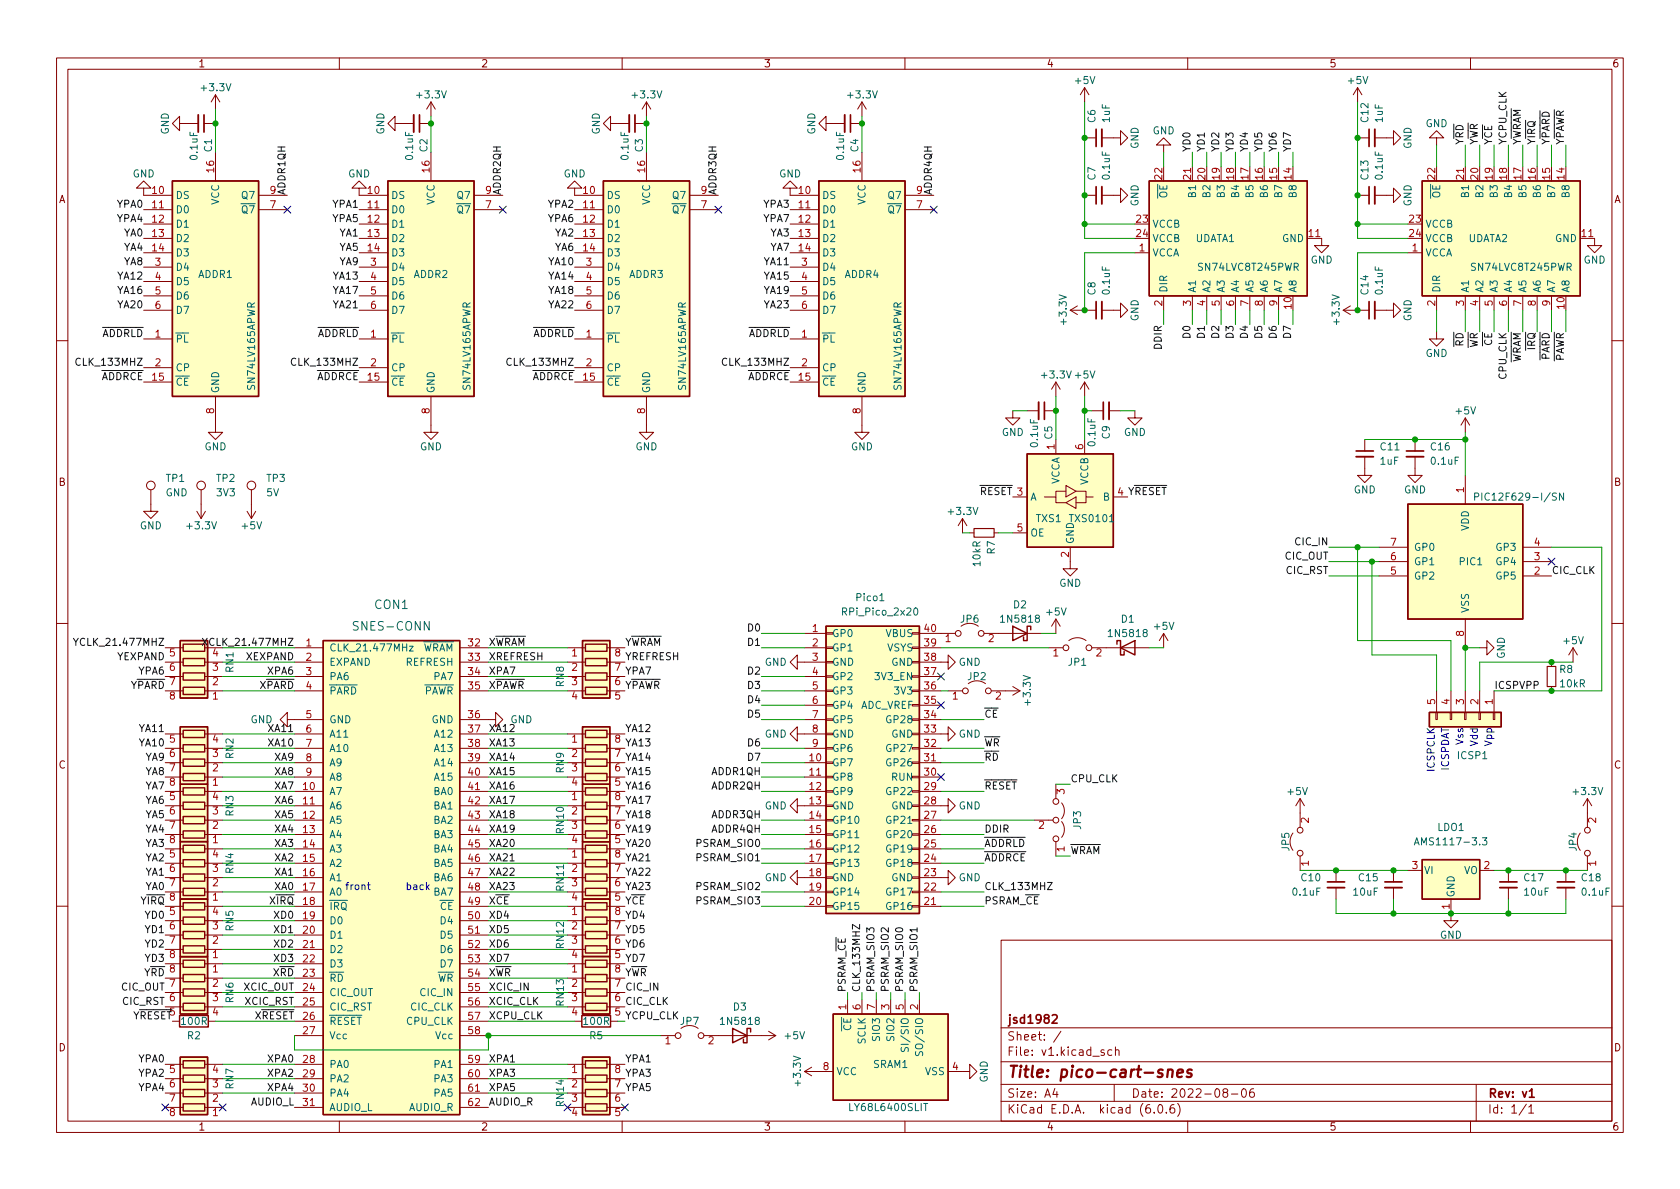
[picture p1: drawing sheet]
<svg xmlns="http://www.w3.org/2000/svg" width="297mm" height="210mm" viewBox="0 0 297 210" stroke-linecap="round" stroke-linejoin="round" font-family="sans-serif">
<defs><g id="words">
<text font-size="2.8" fill="#840000" x="178" y="190.6">Title: pico-cart-snes</text>
<g font-size="2.1" fill="#006464">
<text x="66.3" y="107.7">CON1</text>
<text x="62.8" y="111.5">SNES-CONN</text>
</g>
<g font-size="2.1" fill="#840000">
<text x="178" y="184">Sheet: /</text>
<text x="178" y="181">jsd1982</text>
<text x="178" y="186.7">File: v1.kicad_sch</text>
<text x="178" y="196.9">KiCad E.D.A. kicad (6.0.6)</text>
<text x="178" y="194.1">Size: A4</text>
<text x="200" y="194.1">Date: 2022-08-06</text>
<text x="263" y="194.1">Rev: v1</text>
<text x="263" y="196.9">Id: 1/1</text>
</g>
<g font-size="1.8" fill="#840000">
<text x="35" y="11.9">1</text>
<text x="85" y="11.9">2</text>
<text x="135" y="11.9">3</text>
<text x="185" y="11.9">4</text>
<text x="235" y="11.9">5</text>
<text x="285" y="11.9">6</text>
<text x="10.3" y="35.9">A</text>
<text x="285.3" y="35.9">A</text>
<text x="10.3" y="85.9">B</text>
<text x="285.3" y="85.9">B</text>
<text x="10.3" y="135.9">C</text>
<text x="285.3" y="135.9">C</text>
<text x="10.3" y="185.9">D</text>
<text x="285.3" y="185.9">D</text>
<text x="35" y="199.9">1</text>
<text x="85" y="199.9">2</text>
<text x="135" y="199.9">3</text>
<text x="185" y="199.9">4</text>
<text x="235" y="199.9">5</text>
<text x="285" y="199.9">6</text>
</g>
<g font-size="1.8" fill="#006464">
<text x="35.8" y="16.1">+3.3V</text>
<text x="73.9" y="17.4">+3.3V</text>
<text x="112" y="17.4">+3.3V</text>
<text x="150.1" y="17.4">+3.3V</text>
<text x="190.2" y="14.9">+5V</text>
<text x="238.4" y="14.9">+5V</text>
<text x="29.8" y="23.8" transform="rotate(-90 29.8 23.8)">GND</text>
<text x="67.9" y="23.8" transform="rotate(-90 67.9 23.8)">GND</text>
<text x="106" y="23.8" transform="rotate(-90 106 23.8)">GND</text>
<text x="144.1" y="23.8" transform="rotate(-90 144.1 23.8)">GND</text>
<text x="193.7" y="21.6" transform="rotate(-90 193.7 21.6)">C6</text>
<text x="196.2" y="21.6" transform="rotate(-90 196.2 21.6)">1uF</text>
<text x="203.8" y="23.7">GND</text>
<text x="241.9" y="21.5" transform="rotate(-90 241.9 21.5)">C12</text>
<text x="244.5" y="21.6" transform="rotate(-90 244.5 21.6)">1uF</text>
<text x="252" y="22.5">GND</text>
<text x="34.9" y="28.1" transform="rotate(-90 34.9 28.1)">0.1uF</text>
<text x="37.5" y="26.8" transform="rotate(-90 37.5 26.8)">C1</text>
<text x="73" y="28.1" transform="rotate(-90 73 28.1)">0.1uF</text>
<text x="75.6" y="26.8" transform="rotate(-90 75.6 26.8)">C2</text>
<text x="111.1" y="28.1" transform="rotate(-90 111.1 28.1)">0.1uF</text>
<text x="113.7" y="26.8" transform="rotate(-90 113.7 26.8)">C3</text>
<text x="149.2" y="28.1" transform="rotate(-90 149.2 28.1)">0.1uF</text>
<text x="151.8" y="26.8" transform="rotate(-90 151.8 26.8)">C4</text>
<text x="201.3" y="26.3" transform="rotate(-90 201.3 26.3)">GND</text>
<text x="249.6" y="26.3" transform="rotate(-90 249.6 26.3)">GND</text>
<text x="23.4" y="31.4">GND</text>
<text x="31" y="35.2">DS</text>
<text x="42.9" y="35.2">Q7</text>
<text x="61.5" y="31.4">GND</text>
<text x="69.1" y="35.2">DS</text>
<text x="81" y="35.2">Q7</text>
<text x="99.6" y="31.4">GND</text>
<text x="107.2" y="35.2">DS</text>
<text x="119.1" y="35.2">Q7</text>
<text x="137.7" y="31.4">GND</text>
<text x="145.3" y="35.2">DS</text>
<text x="157.2" y="35.2">Q7</text>
<text x="193.7" y="31.8" transform="rotate(-90 193.7 31.8)">C7</text>
<text x="196.2" y="31.6" transform="rotate(-90 196.2 31.6)">0.1uF</text>
<text x="211.5" y="34.8" transform="rotate(-90 211.5 34.8)">B1</text>
<text x="214" y="34.8" transform="rotate(-90 214 34.8)">B2</text>
<text x="216.5" y="34.8" transform="rotate(-90 216.5 34.8)">B3</text>
<text x="219.1" y="34.8" transform="rotate(-90 219.1 34.8)">B4</text>
<text x="221.6" y="34.8" transform="rotate(-90 221.6 34.8)">B5</text>
<text x="224.2" y="34.8" transform="rotate(-90 224.2 34.8)">B6</text>
<text x="226.7" y="34.8" transform="rotate(-90 226.7 34.8)">B7</text>
<text x="229.2" y="34.8" transform="rotate(-90 229.2 34.8)">B8</text>
<text x="241.9" y="31.7" transform="rotate(-90 241.9 31.7)">C13</text>
<text x="244.5" y="31.6" transform="rotate(-90 244.5 31.6)">0.1uF</text>
<text x="259.7" y="34.8" transform="rotate(-90 259.7 34.8)">B1</text>
<text x="262.3" y="34.8" transform="rotate(-90 262.3 34.8)">B2</text>
<text x="264.8" y="34.8" transform="rotate(-90 264.8 34.8)">B3</text>
<text x="267.3" y="34.8" transform="rotate(-90 267.3 34.8)">B4</text>
<text x="269.9" y="34.8" transform="rotate(-90 269.9 34.8)">B5</text>
<text x="272.4" y="34.8" transform="rotate(-90 272.4 34.8)">B6</text>
<text x="275" y="34.8" transform="rotate(-90 275 34.8)">B7</text>
<text x="277.5" y="34.8" transform="rotate(-90 277.5 34.8)">B8</text>
<text x="31" y="37.7">D0</text>
<text x="31" y="40.3">D1</text>
<text x="38.7" y="36.2" transform="rotate(-90 38.7 36.2)">VCC</text>
<text x="41.5" y="37.7">~{Q7}</text>
<text x="69.1" y="37.7">D0</text>
<text x="69.1" y="40.3">D1</text>
<text x="76.8" y="36.2" transform="rotate(-90 76.8 36.2)">VCC</text>
<text x="79.6" y="37.7">~{Q7}</text>
<text x="107.2" y="37.7">D0</text>
<text x="107.2" y="40.3">D1</text>
<text x="114.9" y="36.2" transform="rotate(-90 114.9 36.2)">VCC</text>
<text x="117.7" y="37.7">~{Q7}</text>
<text x="145.3" y="37.7">D0</text>
<text x="145.3" y="40.3">D1</text>
<text x="153" y="36.2" transform="rotate(-90 153 36.2)">VCC</text>
<text x="155.8" y="37.7">~{Q7}</text>
<text x="201.3" y="36.5" transform="rotate(-90 201.3 36.5)">GND</text>
<text x="203.7" y="40.3">VCCB</text>
<text x="206.4" y="36.4" transform="rotate(-90 206.4 36.4)">~{OE}</text>
<text x="249.6" y="36.5" transform="rotate(-90 249.6 36.5)">GND</text>
<text x="252" y="40.3">VCCB</text>
<text x="254.6" y="36.4" transform="rotate(-90 254.6 36.4)">~{OE}</text>
<text x="31" y="42.8">D2</text>
<text x="31" y="45.3">D3</text>
<text x="31" y="47.9">D4</text>
<text x="69.1" y="42.8">D2</text>
<text x="69.1" y="45.3">D3</text>
<text x="69.1" y="47.9">D4</text>
<text x="107.2" y="42.8">D2</text>
<text x="107.2" y="45.3">D3</text>
<text x="107.2" y="47.9">D4</text>
<text x="145.3" y="42.8">D2</text>
<text x="145.3" y="45.3">D3</text>
<text x="145.3" y="47.9">D4</text>
<text x="203.7" y="45.3">VCCA</text>
<text x="203.7" y="42.8">VCCB</text>
<text x="211.3" y="42.8">UDATA1</text>
<text x="212.2" y="47.9">SN74LVC8T245PWR</text>
<text x="226.7" y="42.8">GND</text>
<text x="231.7" y="46.6">GND</text>
<text x="252" y="45.3">VCCA</text>
<text x="252" y="42.8">VCCB</text>
<text x="259.6" y="42.8">UDATA2</text>
<text x="260.4" y="47.9">SN74LVC8T245PWR</text>
<text x="275" y="42.8">GND</text>
<text x="280" y="46.6">GND</text>
<text x="31" y="50.4">D5</text>
<text x="31" y="53">D6</text>
<text x="35.1" y="49.1">ADDR1</text>
<text x="69.1" y="50.4">D5</text>
<text x="69.1" y="53">D6</text>
<text x="73.2" y="49.1">ADDR2</text>
<text x="107.2" y="50.4">D5</text>
<text x="107.2" y="53">D6</text>
<text x="111.3" y="49.1">ADDR3</text>
<text x="145.3" y="50.4">D5</text>
<text x="145.3" y="53">D6</text>
<text x="149.4" y="49.1">ADDR4</text>
<text x="193.7" y="52.1" transform="rotate(-90 193.7 52.1)">C8</text>
<text x="196.2" y="51.9" transform="rotate(-90 196.2 51.9)">0.1uF</text>
<text x="206.4" y="51.8" transform="rotate(-90 206.4 51.8)">DIR</text>
<text x="211.5" y="51.8" transform="rotate(-90 211.5 51.8)">A1</text>
<text x="214" y="51.8" transform="rotate(-90 214 51.8)">A2</text>
<text x="216.5" y="51.8" transform="rotate(-90 216.5 51.8)">A3</text>
<text x="219.1" y="51.8" transform="rotate(-90 219.1 51.8)">A4</text>
<text x="221.6" y="51.8" transform="rotate(-90 221.6 51.8)">A5</text>
<text x="224.2" y="51.8" transform="rotate(-90 224.2 51.8)">A6</text>
<text x="226.7" y="51.8" transform="rotate(-90 226.7 51.8)">A7</text>
<text x="229.2" y="51.8" transform="rotate(-90 229.2 51.8)">A8</text>
<text x="241.9" y="52" transform="rotate(-90 241.9 52)">C14</text>
<text x="244.5" y="51.9" transform="rotate(-90 244.5 51.9)">0.1uF</text>
<text x="254.6" y="51.8" transform="rotate(-90 254.6 51.8)">DIR</text>
<text x="259.7" y="51.8" transform="rotate(-90 259.7 51.8)">A1</text>
<text x="262.3" y="51.8" transform="rotate(-90 262.3 51.8)">A2</text>
<text x="264.8" y="51.8" transform="rotate(-90 264.8 51.8)">A3</text>
<text x="267.3" y="51.8" transform="rotate(-90 267.3 51.8)">A4</text>
<text x="269.9" y="51.8" transform="rotate(-90 269.9 51.8)">A5</text>
<text x="272.4" y="51.8" transform="rotate(-90 272.4 51.8)">A6</text>
<text x="275" y="51.8" transform="rotate(-90 275 51.8)">A7</text>
<text x="277.5" y="51.8" transform="rotate(-90 277.5 51.8)">A8</text>
<text x="31" y="55.5">D7</text>
<text x="69.1" y="55.5">D7</text>
<text x="107.2" y="55.5">D7</text>
<text x="145.3" y="55.5">D7</text>
<text x="188.6" y="57.2" transform="rotate(-90 188.6 57.2)">+3.3V</text>
<text x="201.3" y="56.8" transform="rotate(-90 201.3 56.8)">GND</text>
<text x="236.9" y="57.2" transform="rotate(-90 236.9 57.2)">+3.3V</text>
<text x="249.6" y="56.8" transform="rotate(-90 249.6 56.8)">GND</text>
<text x="31" y="60.6">~{PL}</text>
<text x="31" y="65.7">CP</text>
<text x="69.1" y="60.6">~{PL}</text>
<text x="69.1" y="65.7">CP</text>
<text x="107.2" y="60.6">~{PL}</text>
<text x="107.2" y="65.7">CP</text>
<text x="145.3" y="60.6">~{PL}</text>
<text x="145.3" y="65.7">CP</text>
<text x="252" y="63.1">GND</text>
<text x="31" y="68.2">~{CE}</text>
<text x="38.7" y="69.6" transform="rotate(-90 38.7 69.6)">GND</text>
<text x="45.1" y="68.7" transform="rotate(-90 45.1 68.7)">SN74LV165APWR</text>
<text x="69.1" y="68.2">~{CE}</text>
<text x="76.8" y="69.6" transform="rotate(-90 76.8 69.6)">GND</text>
<text x="83.2" y="68.7" transform="rotate(-90 83.2 68.7)">SN74LV165APWR</text>
<text x="107.2" y="68.2">~{CE}</text>
<text x="114.9" y="69.6" transform="rotate(-90 114.9 69.6)">GND</text>
<text x="121.3" y="68.7" transform="rotate(-90 121.3 68.7)">SN74LV165APWR</text>
<text x="145.3" y="68.2">~{CE}</text>
<text x="153" y="69.6" transform="rotate(-90 153 69.6)">GND</text>
<text x="159.4" y="68.7" transform="rotate(-90 159.4 68.7)">SN74LV165APWR</text>
<text x="184.4" y="66.9">+3.3V +5V</text>
<text x="177.1" y="77.1">GND</text>
<text x="196.2" y="77.6" transform="rotate(-90 196.2 77.6)">C9</text>
<text x="198.7" y="77.1">GND</text>
<text x="257.5" y="73.3">+5V</text>
<text x="36.1" y="79.6">GND</text>
<text x="74.2" y="79.6">GND</text>
<text x="112.3" y="79.6">GND</text>
<text x="150.4" y="79.6">GND</text>
<text x="183.5" y="78.9" transform="rotate(-90 183.5 78.9)">0.1uF</text>
<text x="186.4" y="79.5" transform="rotate(-90 186.4 79.5)">1 C5</text>
<text x="193.7" y="78.8" transform="rotate(-90 193.7 78.8)">0.1uF</text>
<text x="244.1" y="82.2">1uF</text>
<text x="244.1" y="79.6">C11</text>
<text x="253" y="79.6">C16</text>
<text x="253.1" y="82.2">0.1uF</text>
<text x="29.3" y="87.8">GND</text>
<text x="29.4" y="85.2">TP1</text>
<text x="38.3" y="85.2">TP2</text>
<text x="38.4" y="87.8">3V3</text>
<text x="47.1" y="87.8">5V</text>
<text x="47.2" y="85.2">TP3</text>
<text x="182.1" y="88.5">A</text>
<text x="187.3" y="85.8" transform="rotate(-90 187.3 85.8)">VCCA</text>
<text x="192.4" y="85.8" transform="rotate(-90 192.4 85.8)">VCCB</text>
<text x="195.1" y="88.5">B</text>
<text x="239.3" y="87.2">GND</text>
<text x="248.2" y="87.2">GND</text>
<text x="262.1" y="88.5">PIC12F629-I/SN</text>
<text x="24.7" y="93.6">GND</text>
<text x="33.2" y="93.6">+3.3V</text>
<text x="42.9" y="93.6">+5V</text>
<text x="167.8" y="91.1">+3.3V</text>
<text x="182.1" y="94.9">OE</text>
<text x="183.2" y="92.3">TXS1</text>
<text x="189.4" y="92.3">TXS0101</text>
<text x="259.7" y="93.9" transform="rotate(-90 259.7 93.9)">VDD</text>
<text x="173.4" y="100.1" transform="rotate(-90 173.4 100.1)">10kR</text>
<text x="175.9" y="97.9" transform="rotate(-90 175.9 97.9)">R7</text>
<text x="189.9" y="96.3" transform="rotate(-90 189.9 96.3)">GND</text>
<text x="249.9" y="99.9">GP1</text>
<text x="249.9" y="97.4">GP0</text>
<text x="258.1" y="99.9">PIC1</text>
<text x="264.7" y="99.9">GP4</text>
<text x="264.7" y="97.4">GP3</text>
<text x="151.5" y="106.3">Pico1</text>
<text x="179.2" y="107.6">D2</text>
<text x="187.3" y="103.8">GND</text>
<text x="249.9" y="102.5">GP2</text>
<text x="264.7" y="102.5">GP5</text>
<text x="147.1" y="112.6">GP0</text>
<text x="149.3" y="108.8">RPi_Pico_2x20</text>
<text x="156.6" y="112.6">VBUS</text>
<text x="169.9" y="110.1">JP6</text>
<text x="177.2" y="110.1">1N5818</text>
<text x="185.1" y="108.8">+5V</text>
<text x="196.3" y="112.6">1N5818</text>
<text x="198.3" y="110.1">D1</text>
<text x="204.1" y="111.4">+5V</text>
<text x="259.7" y="108.5" transform="rotate(-90 259.7 108.5)">VSS</text>
<text x="276.5" y="113.9">+5V</text>
<text x="41.3" y="118.9" transform="rotate(-90 41.3 118.9)">RN1</text>
<text x="58.2" y="115.2">CLK_21.477MHz</text>
<text x="58.2" y="117.7">EXPAND</text>
<text x="71.8" y="117.7">REFRESH</text>
<text x="73.2" y="115.2">~{WRAM}</text>
<text x="135.2" y="117.7">GND</text>
<text x="147.1" y="115.2">GP1</text>
<text x="147.1" y="117.7">GND</text>
<text x="156.8" y="115.2">VSYS</text>
<text x="157.6" y="117.7">GND</text>
<text x="169.5" y="117.7">GND</text>
<text x="188.9" y="117.7">JP1</text>
<text x="266.1" y="116.5" transform="rotate(-90 266.1 116.5)">GND</text>
<text x="275.8" y="119">R8</text>
<text x="58.2" y="120.3">PA6</text>
<text x="58.2" y="122.8">~{PARD}</text>
<text x="73.5" y="122.8">~{PAWR}</text>
<text x="76.8" y="120.3">PA7</text>
<text x="99.7" y="121.4" transform="rotate(-90 99.7 121.4)">RN8</text>
<text x="147.1" y="120.3">GP2</text>
<text x="147.1" y="122.8">GP3</text>
<text x="147.1" y="125.3">GP4</text>
<text x="152" y="125.3">ADC_VREF</text>
<text x="155" y="120.3">3V3_EN</text>
<text x="158.4" y="122.8">3V3</text>
<text x="171.1" y="120.3">JP2</text>
<text x="182.2" y="124.5" transform="rotate(-90 182.2 124.5)">+3.3V</text>
<text x="275.9" y="121.5">10kR</text>
<text x="44.3" y="127.9">GND</text>
<text x="58.2" y="127.9">GND</text>
<text x="58.2" y="130.4">A11</text>
<text x="76.3" y="127.9">GND</text>
<text x="77" y="130.4">A12</text>
<text x="90.2" y="127.9">GND</text>
<text x="135.2" y="130.4">GND</text>
<text x="147.1" y="127.9">GP5</text>
<text x="147.1" y="130.4">GND</text>
<text x="157" y="127.9">GP28</text>
<text x="157.6" y="130.4">GND</text>
<text x="169.5" y="130.4">GND</text>
<text x="41.3" y="134.1" transform="rotate(-90 41.3 134.1)">RN2</text>
<text x="58.2" y="133">A10</text>
<text x="58.2" y="135.5">A9</text>
<text x="77" y="133">A13</text>
<text x="77" y="135.5">A14</text>
<text x="99.7" y="136.6" transform="rotate(-90 99.7 136.6)">RN9</text>
<text x="147.1" y="135.5">GP7</text>
<text x="147.1" y="133">GP6</text>
<text x="157" y="135.5">GP26</text>
<text x="157" y="133">GP27</text>
<text x="257.8" y="134.2">ICSP1</text>
<text x="58.2" y="140.6">A7</text>
<text x="58.2" y="143.1">A6</text>
<text x="58.2" y="138">A8</text>
<text x="76.7" y="140.6">BA0</text>
<text x="76.7" y="143.1">BA1</text>
<text x="77" y="138">A15</text>
<text x="135.2" y="143.1">GND</text>
<text x="147.1" y="138">GP8</text>
<text x="147.1" y="140.6">GP9</text>
<text x="147.1" y="143.1">GND</text>
<text x="157" y="140.6">GP22</text>
<text x="157.6" y="143.1">GND</text>
<text x="157.7" y="138">RUN</text>
<text x="169.5" y="143.1">GND</text>
<text x="227.7" y="140.6">+5V</text>
<text x="278.3" y="140.6">+3.3V</text>
<text x="41.3" y="144.3" transform="rotate(-90 41.3 144.3)">RN3</text>
<text x="58.2" y="145.7">A5</text>
<text x="58.2" y="148.2">A4</text>
<text x="76.7" y="145.7">BA2</text>
<text x="76.7" y="148.2">BA3</text>
<text x="99.7" y="147.3" transform="rotate(-90 99.7 147.3)">RN10</text>
<text x="147.1" y="145.7">GP10</text>
<text x="147.1" y="148.2">GP11</text>
<text x="157" y="148.2">GP20</text>
<text x="157" y="145.7">GP21</text>
<text x="191.1" y="146.6" transform="rotate(-90 191.1 146.6)">JP3</text>
<text x="251.1" y="149.5">AMS1117-3.3</text>
<text x="254.2" y="146.9">LDO1</text>
<text x="41.3" y="154.4" transform="rotate(-90 41.3 154.4)">RN4</text>
<text x="58.2" y="150.7">A3</text>
<text x="58.2" y="153.3">A2</text>
<text x="58.2" y="155.8">A1</text>
<text x="76.7" y="150.7">BA4</text>
<text x="76.7" y="153.3">BA5</text>
<text x="76.7" y="155.8">BA6</text>
<text x="135.2" y="155.8">GND</text>
<text x="147.1" y="150.7">GP12</text>
<text x="147.1" y="153.3">GP13</text>
<text x="147.1" y="155.8">GND</text>
<text x="157" y="153.3">GP18</text>
<text x="157" y="150.7">GP19</text>
<text x="157.6" y="155.8">GND</text>
<text x="169.5" y="155.8">GND</text>
<text x="228" y="150.4" transform="rotate(-90 228 150.4)">JP5</text>
<text x="230.1" y="155.8">C10</text>
<text x="240.3" y="155.8">C15</text>
<text x="251.7" y="154.6">VI</text>
<text x="258.8" y="154.6">VO</text>
<text x="269.5" y="155.8">C17</text>
<text x="278.8" y="150.4" transform="rotate(-90 278.8 150.4)">JP4</text>
<text x="279.7" y="155.8">C18</text>
<text x="58.2" y="158.4">A0</text>
<text x="58.2" y="160.9">~{IRQ}</text>
<text x="76.4" y="160.9">~{CE}</text>
<text x="76.7" y="158.4">BA7</text>
<text x="99.7" y="157.4" transform="rotate(-90 99.7 157.4)">RN11</text>
<text x="147.1" y="158.4">GP14</text>
<text x="147.1" y="160.9">GP15</text>
<text x="157" y="160.9">GP16</text>
<text x="157" y="158.4">GP17</text>
<text x="228.7" y="158.4">0.1uF</text>
<text x="239.4" y="158.4">10uF</text>
<text x="257.2" y="158.7" transform="rotate(-90 257.2 158.7)">GND</text>
<text x="269.6" y="158.4">10uF</text>
<text x="279.8" y="158.4">0.1uF</text>
<text x="41.3" y="164.6" transform="rotate(-90 41.3 164.6)">RN5</text>
<text x="58.2" y="163.4">D0</text>
<text x="58.2" y="166">D1</text>
<text x="78" y="163.4">D4</text>
<text x="78" y="166">D5</text>
<text x="99.7" y="167.6" transform="rotate(-90 99.7 167.6)">RN12</text>
<text x="254.6" y="166">GND</text>
<text x="58.2" y="168.5">D2</text>
<text x="58.2" y="171.1">D3</text>
<text x="58.2" y="173.6">~{RD}</text>
<text x="75.9" y="173.6">~{WR}</text>
<text x="78" y="168.5">D6</text>
<text x="78" y="171.1">D7</text>
<text x="41.3" y="177.3" transform="rotate(-90 41.3 177.3)">RN6</text>
<text x="58.2" y="176.1">CIC_OUT</text>
<text x="58.2" y="178.7">CIC_RST</text>
<text x="72.6" y="178.7">CIC_CLK</text>
<text x="74.5" y="176.1">CIC_IN</text>
<text x="99.7" y="177.8" transform="rotate(-90 99.7 177.8)">RN13</text>
<text x="129.7" y="178.7">D3</text>
<text x="32.2" y="181.2">100R</text>
<text x="33.2" y="183.8">R2</text>
<text x="58.2" y="181.2">~{RESET}</text>
<text x="58.2" y="183.8">Vcc</text>
<text x="71.9" y="181.2">CPU_CLK</text>
<text x="77.1" y="183.8">Vcc</text>
<text x="103.3" y="181.2">100R</text>
<text x="104.3" y="183.8">R5</text>
<text x="120.3" y="181.2">JP7</text>
<text x="127.7" y="181.2">1N5818</text>
<text x="138.8" y="183.8">+5V</text>
<text x="150.5" y="183.7" transform="rotate(-90 150.5 183.7)">~{CE}</text>
<text x="153" y="184.6" transform="rotate(-90 153 184.6)">SCLK</text>
<text x="155.6" y="183.9" transform="rotate(-90 155.6 183.9)">SIO3</text>
<text x="158.1" y="183.9" transform="rotate(-90 158.1 183.9)">SIO2</text>
<text x="160.7" y="185" transform="rotate(-90 160.7 185)">SI/SIO</text>
<text x="163.2" y="185.9" transform="rotate(-90 163.2 185.9)">SO/SIO</text>
<text x="58.2" y="188.8">PA0</text>
<text x="58.2" y="191.4">PA2</text>
<text x="76.8" y="188.8">PA1</text>
<text x="76.8" y="191.4">PA3</text>
<text x="141.6" y="191.8" transform="rotate(-90 141.6 191.8)">+3.3V</text>
<text x="147.8" y="190.1">VCC</text>
<text x="154.4" y="188.8">SRAM1</text>
<text x="163.6" y="190.1">VSS</text>
<text x="174.6" y="191.4" transform="rotate(-90 174.6 191.4)">GND</text>
<text x="41.3" y="192.5" transform="rotate(-90 41.3 192.5)">RN7</text>
<text x="58.2" y="193.9">PA4</text>
<text x="58.2" y="196.5">AUDIO_L</text>
<text x="72.3" y="196.5">AUDIO_R</text>
<text x="76.8" y="193.9">PA5</text>
<text x="99.7" y="195.5" transform="rotate(-90 99.7 195.5)">RN14</text>
<text x="150.5" y="196.5">LY68L6400SLIT</text>
</g>
<g font-size="1.8" fill="#0f0f0f">
<text x="210.5" y="26.9" transform="rotate(-90 210.5 26.9)">YD0</text>
<text x="213" y="26.9" transform="rotate(-90 213 26.9)">YD1</text>
<text x="215.6" y="26.9" transform="rotate(-90 215.6 26.9)">YD2</text>
<text x="218.1" y="26.9" transform="rotate(-90 218.1 26.9)">YD3</text>
<text x="220.6" y="26.9" transform="rotate(-90 220.6 26.9)">YD4</text>
<text x="223.2" y="26.9" transform="rotate(-90 223.2 26.9)">YD5</text>
<text x="225.7" y="26.9" transform="rotate(-90 225.7 26.9)">YD6</text>
<text x="228.3" y="26.9" transform="rotate(-90 228.3 26.9)">YD7</text>
<text x="258.7" y="25.6" transform="rotate(-90 258.7 25.6)">Y~{RD}</text>
<text x="261.3" y="25.6" transform="rotate(-90 261.3 25.6)">Y~{WR}</text>
<text x="263.8" y="25.6" transform="rotate(-90 263.8 25.6)">Y~{CE}</text>
<text x="266.3" y="25.6" transform="rotate(-90 266.3 25.6)">YCPU_CLK</text>
<text x="268.9" y="25.6" transform="rotate(-90 268.9 25.6)">Y~{WRAM}</text>
<text x="271.4" y="25.6" transform="rotate(-90 271.4 25.6)">Y~{IRQ}</text>
<text x="274" y="25.6" transform="rotate(-90 274 25.6)">Y~{PARD}</text>
<text x="276.5" y="25.6" transform="rotate(-90 276.5 25.6)">Y~{PAWR}</text>
<text x="50.5" y="34.5" transform="rotate(-90 50.5 34.5)">ADDR1QH</text>
<text x="88.6" y="34.5" transform="rotate(-90 88.6 34.5)">ADDR2QH</text>
<text x="126.7" y="34.5" transform="rotate(-90 126.7 34.5)">ADDR3QH</text>
<text x="164.8" y="34.5" transform="rotate(-90 164.8 34.5)">ADDR4QH</text>
<text x="20.8" y="36.7">YPA0</text>
<text x="20.8" y="39.3">YPA4</text>
<text x="22" y="41.8">YA0</text>
<text x="58.9" y="39.3">YPA5</text>
<text x="58.9" y="36.7">YPA1</text>
<text x="60.1" y="41.8">YA1</text>
<text x="97" y="36.7">YPA2</text>
<text x="97" y="39.3">YPA6</text>
<text x="98.2" y="41.8">YA2</text>
<text x="135.1" y="39.3">YPA7</text>
<text x="135.1" y="36.7">YPA3</text>
<text x="136.3" y="41.8">YA3</text>
<text x="22" y="44.3">YA4</text>
<text x="22" y="46.9">YA8</text>
<text x="60.1" y="44.3">YA5</text>
<text x="60.1" y="46.9">YA9</text>
<text x="97.2" y="46.9">YA10</text>
<text x="98.2" y="44.3">YA6</text>
<text x="135.3" y="46.9">YA11</text>
<text x="136.3" y="44.3">YA7</text>
<text x="21" y="49.4">YA12</text>
<text x="21" y="52">YA16</text>
<text x="59.1" y="49.4">YA13</text>
<text x="59.1" y="52">YA17</text>
<text x="97.2" y="49.4">YA14</text>
<text x="97.2" y="52">YA18</text>
<text x="135.3" y="49.4">YA15</text>
<text x="135.3" y="52">YA19</text>
<text x="16.6" y="59.6">~{ADDRLD}</text>
<text x="21" y="54.5">YA20</text>
<text x="54.7" y="59.6">~{ADDRLD}</text>
<text x="59.1" y="54.5">YA21</text>
<text x="92.8" y="59.6">~{ADDRLD}</text>
<text x="97.2" y="54.5">YA22</text>
<text x="130.9" y="59.6">~{ADDRLD}</text>
<text x="135.3" y="54.5">YA23</text>
<text x="210.5" y="59.7" transform="rotate(-90 210.5 59.7)">D0</text>
<text x="213" y="59.7" transform="rotate(-90 213 59.7)">D1</text>
<text x="215.6" y="59.7" transform="rotate(-90 215.6 59.7)">D2</text>
<text x="218.1" y="59.7" transform="rotate(-90 218.1 59.7)">D3</text>
<text x="220.6" y="59.7" transform="rotate(-90 220.6 59.7)">D4</text>
<text x="223.2" y="59.7" transform="rotate(-90 223.2 59.7)">D5</text>
<text x="225.7" y="59.7" transform="rotate(-90 225.7 59.7)">D6</text>
<text x="228.3" y="59.7" transform="rotate(-90 228.3 59.7)">D7</text>
<text x="14" y="64.7">CLK_133MHZ</text>
<text x="52.1" y="64.7">CLK_133MHZ</text>
<text x="90.2" y="64.7">CLK_133MHZ</text>
<text x="128.3" y="64.7">CLK_133MHZ</text>
<text x="205.4" y="61.7" transform="rotate(-90 205.4 61.7)">DDIR</text>
<text x="258.7" y="62.6" transform="rotate(-90 258.7 62.6)">~{RD}</text>
<text x="261.3" y="63" transform="rotate(-90 261.3 63)">~{WR}</text>
<text x="263.8" y="62.5" transform="rotate(-90 263.8 62.5)">~{CE}</text>
<text x="268.9" y="65.7" transform="rotate(-90 268.9 65.7)">~{WRAM}</text>
<text x="271.4" y="63.2" transform="rotate(-90 271.4 63.2)">~{IRQ}</text>
<text x="274" y="65.1" transform="rotate(-90 274 65.1)">~{PARD}</text>
<text x="276.5" y="65.4" transform="rotate(-90 276.5 65.4)">~{PAWR}</text>
<text x="16.5" y="67.2">~{ADDRCE} 15</text>
<text x="54.6" y="67.2">~{ADDRCE} 15</text>
<text x="92.7" y="67.2">~{ADDRCE} 15</text>
<text x="130.8" y="67.2">~{ADDRCE} 15</text>
<text x="266.3" y="67" transform="rotate(-90 266.3 67)">CPU_CLK</text>
<text x="171.8" y="87.5">~{RESET}3</text>
<text x="197.6" y="87.6">4 Y~{RESET}</text>
<text x="227.2" y="99">CIC_OUT</text>
<text x="227.4" y="101.5">CIC_RST</text>
<text x="229.2" y="96.4">CIC_IN</text>
<text x="274.3" y="101.5">CIC_CLK</text>
<text x="132.4" y="111.7">D0</text>
<text x="14.2" y="114.2">YCLK_21.477MHZ</text>
<text x="20.7" y="116.7">YEXPAND</text>
<text x="24.6" y="119.3">YPA6</text>
<text x="37" y="114.2">XCLK_21.477MHZ</text>
<text x="43.5" y="116.7">XEXPAND</text>
<text x="47.4" y="119.3">XPA6</text>
<text x="86.4" y="114.2">X~{WRAM}</text>
<text x="86.4" y="119.3">XPA7</text>
<text x="86.4" y="116.7">XREFRESH</text>
<text x="110.5" y="116.7">YREFRESH</text>
<text x="110.5" y="114.2">Y~{WRAM}</text>
<text x="110.5" y="119.3">YPA7</text>
<text x="132.4" y="114.2">D1</text>
<text x="132.4" y="119.3">D2</text>
<text x="21.6" y="121.8">Y~{PARD}</text>
<text x="44.5" y="121.8">X~{PARD}</text>
<text x="86.4" y="121.8">X~{PAWR}</text>
<text x="110.5" y="121.8">Y~{PAWR}</text>
<text x="132.4" y="121.8">D3</text>
<text x="132.4" y="124.4">D4</text>
<text x="264.2" y="121.8">ICSPVPP</text>
<text x="24.8" y="129.4">YA11</text>
<text x="24.8" y="132">YA10</text>
<text x="47.6" y="132">XA10</text>
<text x="47.6" y="129.4">XA11</text>
<text x="86.4" y="132">XA13</text>
<text x="86.4" y="129.4">XA12</text>
<text x="110.5" y="129.4">YA12</text>
<text x="110.5" y="132">YA13</text>
<text x="132.4" y="132">D6</text>
<text x="132.4" y="126.9">D5</text>
<text x="174" y="132">~{WR}</text>
<text x="174" y="126.9">~{CE}</text>
<text x="25.8" y="134.5">YA9</text>
<text x="25.8" y="137.1">YA8</text>
<text x="48.6" y="137.1">XA8</text>
<text x="48.6" y="134.5">XA9</text>
<text x="86.4" y="137.1">XA15</text>
<text x="86.4" y="134.5">XA14</text>
<text x="110.5" y="134.5">YA14</text>
<text x="110.5" y="137.1">YA15</text>
<text x="125.9" y="137.1">ADDR1QH</text>
<text x="132.4" y="134.5">D7</text>
<text x="174" y="134.5">~{RD}</text>
<text x="25.8" y="142.1">YA6</text>
<text x="25.8" y="139.6">YA7</text>
<text x="48.6" y="139.6">XA7</text>
<text x="48.6" y="142.1">XA6</text>
<text x="86.4" y="142.1">XA17</text>
<text x="86.4" y="139.6">XA16</text>
<text x="110.5" y="139.6">YA16</text>
<text x="110.5" y="142.1">YA17</text>
<text x="125.9" y="139.6">ADDR2QH</text>
<text x="174" y="139.6">~{RESET}</text>
<text x="189.2" y="138.3">CPU_CLK</text>
<text x="25.8" y="149.8">YA3</text>
<text x="25.8" y="147.2">YA4</text>
<text x="25.8" y="144.7">YA5</text>
<text x="48.6" y="149.8">XA3</text>
<text x="48.6" y="147.2">XA4</text>
<text x="48.6" y="144.7">XA5</text>
<text x="86.4" y="144.7">XA18</text>
<text x="86.4" y="149.8">XA20</text>
<text x="86.4" y="147.2">XA19</text>
<text x="110.5" y="147.2">YA19</text>
<text x="110.5" y="144.7">YA18</text>
<text x="110.5" y="149.8">YA20</text>
<text x="123.2" y="149.8">PSRAM_SIO0</text>
<text x="125.9" y="147.2">ADDR4QH</text>
<text x="125.9" y="144.7">ADDR3QH</text>
<text x="174" y="149.8">~{ADDRLD}</text>
<text x="174" y="147.2">DDIR</text>
<text x="25.8" y="152.3">YA2</text>
<text x="25.8" y="154.8">YA1</text>
<text x="48.6" y="154.8">XA1</text>
<text x="48.6" y="152.3">XA2</text>
<text x="86.4" y="152.3">XA21</text>
<text x="86.4" y="154.8">XA22</text>
<text x="110.5" y="154.8">YA22</text>
<text x="110.5" y="152.3">YA21</text>
<text x="123.2" y="152.3">PSRAM_SIO1</text>
<text x="174" y="152.3">~{ADDRCE}</text>
<text x="189.2" y="151">~{WRAM}</text>
<text x="23.5" y="159.9">Y~{IRQ}</text>
<text x="25.8" y="157.4">YA0</text>
<text x="46.4" y="159.9">X~{IRQ} 18</text>
<text x="48.6" y="157.4">XA0</text>
<text x="86.4" y="157.4">XA23</text>
<text x="86.4" y="159.9">X~{CE}</text>
<text x="110.5" y="159.9">Y~{CE}</text>
<text x="110.5" y="157.4">YA23</text>
<text x="123.2" y="159.9">PSRAM_SIO3</text>
<text x="123.2" y="157.4">PSRAM_SIO2</text>
<text x="174" y="159.9">PSRAM_~{CE}</text>
<text x="174" y="157.4">CLK_133MHZ</text>
<text x="25.8" y="165">YD1</text>
<text x="25.8" y="167.5">YD2</text>
<text x="25.8" y="162.5">YD0</text>
<text x="48.6" y="167.5">XD2</text>
<text x="48.6" y="165">XD1</text>
<text x="48.6" y="162.5">XD0</text>
<text x="86.4" y="165">XD5</text>
<text x="86.4" y="167.5">XD6</text>
<text x="86.4" y="162.5">XD4</text>
<text x="110.5" y="162.5">YD4</text>
<text x="110.5" y="165">YD5</text>
<text x="110.5" y="167.5">YD6</text>
<text x="24.1" y="172.6">Y~{RD}</text>
<text x="25.8" y="170.1">YD3</text>
<text x="47" y="172.6">X~{RD} 23</text>
<text x="48.6" y="170.1">XD3</text>
<text x="86.4" y="170.1">XD7</text>
<text x="86.4" y="172.6">X~{WR}</text>
<text x="110.5" y="172.6">Y~{WR}</text>
<text x="110.5" y="170.1">YD7</text>
<text x="21.4" y="175.2">CIC_OUT</text>
<text x="21.6" y="177.7">CIC_RST</text>
<text x="30" y="179.6">5</text>
<text x="43.1" y="175.2">XCIC_OUT</text>
<text x="43.3" y="177.7">XCIC_RST</text>
<text x="86.4" y="175.2">XCIC_IN</text>
<text x="86.4" y="177.7">XCIC_CLK</text>
<text x="110.5" y="175.2">CIC_IN</text>
<text x="110.5" y="177.7">CIC_CLK</text>
<text x="149.5" y="175.5" transform="rotate(-90 149.5 175.5)">PSRAM_~{CE}</text>
<text x="152.1" y="175.5" transform="rotate(-90 152.1 175.5)">CLK_133MHZ</text>
<text x="154.6" y="175.5" transform="rotate(-90 154.6 175.5)">PSRAM_SIO3</text>
<text x="157.1" y="175.5" transform="rotate(-90 157.1 175.5)">PSRAM_SIO2</text>
<text x="159.7" y="175.5" transform="rotate(-90 159.7 175.5)">PSRAM_SIO0</text>
<text x="162.2" y="175.5" transform="rotate(-90 162.2 175.5)">PSRAM_SIO1</text>
<text x="22" y="180.2">Y~{RESET}</text>
<text x="43.6" y="180.2">X~{RESET} 26</text>
<text x="86.4" y="180.2">XCPU_CLK</text>
<text x="110.5" y="180.2">YCPU_CLK</text>
<text x="24.6" y="190.4">YPA2</text>
<text x="24.6" y="187.9">YPA0</text>
<text x="47.4" y="187.9">XPA0</text>
<text x="47.4" y="190.4">XPA2</text>
<text x="86.4" y="187.9">XPA1</text>
<text x="86.4" y="190.4">XPA3</text>
<text x="110.5" y="187.9">YPA1</text>
<text x="110.5" y="190.4">YPA3</text>
<text x="24.6" y="192.9">YPA4</text>
<text x="44.3" y="195.5">AUDIO_L</text>
<text x="47.4" y="192.9">XPA4</text>
<text x="86.4" y="192.9">XPA5</text>
<text x="86.4" y="195.5">AUDIO_R</text>
<text x="110.5" y="192.9">YPA5</text>
</g>
<g font-size="1.8" fill="#a90000">
<text x="27" y="34.3">10</text>
<text x="37.8" y="30.4" transform="rotate(-90 37.8 30.4)">16</text>
<text x="47.8" y="34.3">9</text>
<text x="65.1" y="34.3">10</text>
<text x="75.9" y="30.4" transform="rotate(-90 75.9 30.4)">16</text>
<text x="85.9" y="34.3">9</text>
<text x="103.2" y="34.3">10</text>
<text x="114" y="30.4" transform="rotate(-90 114 30.4)">16</text>
<text x="124" y="34.3">9</text>
<text x="141.3" y="34.3">10</text>
<text x="152.1" y="30.4" transform="rotate(-90 152.1 30.4)">16</text>
<text x="162.1" y="34.3">9</text>
<text x="205.5" y="31.7" transform="rotate(-90 205.5 31.7)">22</text>
<text x="210.6" y="31.7" transform="rotate(-90 210.6 31.7)">21</text>
<text x="213.1" y="31.7" transform="rotate(-90 213.1 31.7)">20</text>
<text x="215.6" y="31.7" transform="rotate(-90 215.6 31.7)">19</text>
<text x="218.2" y="31.7" transform="rotate(-90 218.2 31.7)">18</text>
<text x="220.7" y="31.7" transform="rotate(-90 220.7 31.7)">17</text>
<text x="223.3" y="31.7" transform="rotate(-90 223.3 31.7)">16</text>
<text x="225.8" y="31.7" transform="rotate(-90 225.8 31.7)">15</text>
<text x="228.3" y="31.7" transform="rotate(-90 228.3 31.7)">14</text>
<text x="253.7" y="31.7" transform="rotate(-90 253.7 31.7)">22</text>
<text x="258.8" y="31.7" transform="rotate(-90 258.8 31.7)">21</text>
<text x="261.4" y="31.7" transform="rotate(-90 261.4 31.7)">20</text>
<text x="263.9" y="31.7" transform="rotate(-90 263.9 31.7)">19</text>
<text x="266.4" y="31.7" transform="rotate(-90 266.4 31.7)">18</text>
<text x="269" y="31.7" transform="rotate(-90 269 31.7)">17</text>
<text x="271.5" y="31.7" transform="rotate(-90 271.5 31.7)">16</text>
<text x="274.1" y="31.7" transform="rotate(-90 274.1 31.7)">15</text>
<text x="276.6" y="31.7" transform="rotate(-90 276.6 31.7)">14</text>
<text x="27" y="36.8">11</text>
<text x="27" y="39.4">12</text>
<text x="27" y="41.9">13</text>
<text x="47.8" y="36.8">7</text>
<text x="65.1" y="36.8">11</text>
<text x="65.1" y="39.4">12</text>
<text x="65.1" y="41.9">13</text>
<text x="85.9" y="36.8">7</text>
<text x="103.2" y="36.8">11</text>
<text x="103.2" y="39.4">12</text>
<text x="103.2" y="41.9">13</text>
<text x="124" y="36.8">7</text>
<text x="141.3" y="36.8">11</text>
<text x="141.3" y="39.4">12</text>
<text x="141.3" y="41.9">13</text>
<text x="162.1" y="36.8">7</text>
<text x="200.9" y="39.4">23</text>
<text x="200.9" y="41.9">24</text>
<text x="231.4" y="41.9">11</text>
<text x="249.2" y="39.4">23</text>
<text x="249.2" y="41.9">24</text>
<text x="279.7" y="41.9">11</text>
<text x="27" y="44.4">14</text>
<text x="27.4" y="47">3</text>
<text x="65.1" y="44.4">14</text>
<text x="65.5" y="47">3</text>
<text x="103.2" y="44.4">14</text>
<text x="103.6" y="47">3</text>
<text x="141.3" y="44.4">14</text>
<text x="141.7" y="47">3</text>
<text x="201.4" y="44.4">1</text>
<text x="249.7" y="44.4">1</text>
<text x="27.4" y="49.5">4</text>
<text x="27.4" y="52.1">5</text>
<text x="65.5" y="49.5">4</text>
<text x="65.5" y="52.1">5</text>
<text x="103.6" y="49.5">4</text>
<text x="103.6" y="52.1">5</text>
<text x="141.7" y="49.5">4</text>
<text x="141.7" y="52.1">5</text>
<text x="27.4" y="59.7">1</text>
<text x="27.4" y="54.6">6</text>
<text x="65.5" y="59.7">1</text>
<text x="65.5" y="54.6">6</text>
<text x="103.6" y="59.7">1</text>
<text x="103.6" y="54.6">6</text>
<text x="141.7" y="59.7">1</text>
<text x="141.7" y="54.6">6</text>
<text x="205.5" y="54.1" transform="rotate(-90 205.5 54.1)">2</text>
<text x="210.6" y="54.1" transform="rotate(-90 210.6 54.1)">3</text>
<text x="213.1" y="54.1" transform="rotate(-90 213.1 54.1)">4</text>
<text x="215.6" y="54.1" transform="rotate(-90 215.6 54.1)">5</text>
<text x="218.2" y="54.1" transform="rotate(-90 218.2 54.1)">6</text>
<text x="220.7" y="54.1" transform="rotate(-90 220.7 54.1)">7</text>
<text x="223.3" y="54.1" transform="rotate(-90 223.3 54.1)">8</text>
<text x="225.8" y="54.1" transform="rotate(-90 225.8 54.1)">9</text>
<text x="228.3" y="54.6" transform="rotate(-90 228.3 54.6)">10</text>
<text x="253.7" y="54.1" transform="rotate(-90 253.7 54.1)">2</text>
<text x="258.8" y="54.1" transform="rotate(-90 258.8 54.1)">3</text>
<text x="261.4" y="54.1" transform="rotate(-90 261.4 54.1)">4</text>
<text x="263.9" y="54.1" transform="rotate(-90 263.9 54.1)">5</text>
<text x="266.4" y="54.1" transform="rotate(-90 266.4 54.1)">6</text>
<text x="269" y="54.1" transform="rotate(-90 269 54.1)">7</text>
<text x="271.5" y="54.1" transform="rotate(-90 271.5 54.1)">8</text>
<text x="274.1" y="54.1" transform="rotate(-90 274.1 54.1)">9</text>
<text x="276.6" y="54.6" transform="rotate(-90 276.6 54.6)">10</text>
<text x="27.4" y="64.8">2</text>
<text x="65.5" y="64.8">2</text>
<text x="103.6" y="64.8">2</text>
<text x="141.7" y="64.8">2</text>
<text x="37.8" y="73.1" transform="rotate(-90 37.8 73.1)">8</text>
<text x="75.9" y="73.1" transform="rotate(-90 75.9 73.1)">8</text>
<text x="114" y="73.1" transform="rotate(-90 114 73.1)">8</text>
<text x="152.1" y="73.1" transform="rotate(-90 152.1 73.1)">8</text>
<text x="191.5" y="79.5" transform="rotate(-90 191.5 79.5)">6</text>
<text x="258.8" y="87.1" transform="rotate(-90 258.8 87.1)">1</text>
<text x="179.8" y="94">5</text>
<text x="189" y="98.5" transform="rotate(-90 189 98.5)">2</text>
<text x="245.9" y="101.6">5</text>
<text x="245.9" y="99.1">6</text>
<text x="245.9" y="96.5">7</text>
<text x="271.3" y="101.6">2</text>
<text x="271.3" y="99.1">3</text>
<text x="271.3" y="96.5">4</text>
<text x="143.7" y="111.8">1</text>
<text x="163.5" y="111.8">40</text>
<text x="167.1" y="113.5">1</text>
<text x="174.8" y="113.5">2</text>
<text x="258.8" y="112.5" transform="rotate(-90 258.8 112.5)">8</text>
<text x="30" y="116.1">5</text>
<text x="30" y="118.6">6</text>
<text x="37.6" y="118.6">3</text>
<text x="37.6" y="116.1">4</text>
<text x="54.1" y="114.3">1</text>
<text x="54.1" y="116.8">2</text>
<text x="54.1" y="119.4">3</text>
<text x="82.8" y="114.3">32</text>
<text x="82.8" y="116.8">33</text>
<text x="82.8" y="119.4">34</text>
<text x="101.1" y="116.1">1</text>
<text x="101.1" y="118.6">2</text>
<text x="108.7" y="118.6">7</text>
<text x="108.7" y="116.1">8</text>
<text x="143.7" y="114.3">2</text>
<text x="143.7" y="116.8">3</text>
<text x="143.7" y="119.4">4</text>
<text x="163.5" y="119.4">37</text>
<text x="163.5" y="116.8">38</text>
<text x="163.5" y="114.3">39</text>
<text x="186.2" y="116.1">1</text>
<text x="193.8" y="116.1">2</text>
<text x="30" y="121.2">7</text>
<text x="30" y="123.7">8</text>
<text x="37.6" y="123.7">1</text>
<text x="37.6" y="121.2">2</text>
<text x="54.1" y="121.9">4</text>
<text x="82.8" y="121.9">35</text>
<text x="101.1" y="121.2">3</text>
<text x="101.1" y="123.7">4</text>
<text x="108.7" y="123.7">5</text>
<text x="108.7" y="121.2">6</text>
<text x="143.7" y="121.9">5</text>
<text x="143.7" y="124.5">6</text>
<text x="163.5" y="124.5">35</text>
<text x="163.5" y="121.9">36</text>
<text x="168.4" y="123.7">1</text>
<text x="176" y="123.7">2</text>
<text x="253.7" y="124.6" transform="rotate(-90 253.7 124.6)">5</text>
<text x="256.3" y="124.6" transform="rotate(-90 256.3 124.6)">4</text>
<text x="258.8" y="124.6" transform="rotate(-90 258.8 124.6)">3</text>
<text x="261.4" y="124.6" transform="rotate(-90 261.4 124.6)">2</text>
<text x="263.9" y="124.6" transform="rotate(-90 263.9 124.6)">1</text>
<text x="30" y="131.3">5</text>
<text x="37.6" y="131.3">4</text>
<text x="54.1" y="127">5</text>
<text x="54.1" y="129.5">6</text>
<text x="82.8" y="127">36</text>
<text x="82.8" y="129.5">37</text>
<text x="101.1" y="131.3">1</text>
<text x="108.7" y="131.3">8</text>
<text x="143.7" y="127">7</text>
<text x="143.7" y="129.5">8</text>
<text x="163.5" y="129.5">33</text>
<text x="163.5" y="127">34</text>
<text x="30" y="133.9">6</text>
<text x="30" y="136.4">7</text>
<text x="37.6" y="136.4">2</text>
<text x="37.6" y="133.9">3</text>
<text x="54.1" y="132.1">7</text>
<text x="54.1" y="134.6">8</text>
<text x="54.1" y="137.2">9</text>
<text x="82.8" y="132.1">38</text>
<text x="82.8" y="134.6">39</text>
<text x="82.8" y="137.2">40</text>
<text x="101.1" y="133.9">2</text>
<text x="101.1" y="136.4">3</text>
<text x="108.7" y="136.4">6</text>
<text x="108.7" y="133.9">7</text>
<text x="143.2" y="134.6">10</text>
<text x="143.2" y="137.2">11</text>
<text x="143.7" y="132.1">9</text>
<text x="163.5" y="137.2">30</text>
<text x="163.5" y="134.6">31</text>
<text x="163.5" y="132.1">32</text>
<text x="30" y="141.5">5</text>
<text x="30" y="138.9">8</text>
<text x="37.6" y="141.5">4</text>
<text x="37.6" y="138.9">1</text>
<text x="53.6" y="139.7">10</text>
<text x="53.6" y="142.2">11</text>
<text x="82.8" y="139.7">41</text>
<text x="82.8" y="142.2">42</text>
<text x="101.1" y="141.5">1</text>
<text x="101.1" y="138.9">4</text>
<text x="108.7" y="141.5">8</text>
<text x="108.7" y="138.9">5</text>
<text x="143.2" y="139.7">12</text>
<text x="143.2" y="142.2">13</text>
<text x="163.5" y="142.2">28</text>
<text x="163.5" y="139.7">29</text>
<text x="188.2" y="140.4" transform="rotate(-90 188.2 140.4)">3</text>
<text x="30" y="144">6</text>
<text x="30" y="146.6">7</text>
<text x="30" y="149.1">8</text>
<text x="37.6" y="149.1">1</text>
<text x="37.6" y="146.6">2</text>
<text x="37.6" y="144">3</text>
<text x="53.6" y="144.8">12</text>
<text x="53.6" y="147.3">13</text>
<text x="53.6" y="149.9">14</text>
<text x="82.8" y="144.8">43</text>
<text x="82.8" y="147.3">44</text>
<text x="82.8" y="149.9">45</text>
<text x="101.1" y="144">2</text>
<text x="101.1" y="146.6">3</text>
<text x="101.1" y="149.1">4</text>
<text x="108.7" y="149.1">5</text>
<text x="108.7" y="146.6">6</text>
<text x="108.7" y="144">7</text>
<text x="143.2" y="144.8">14</text>
<text x="143.2" y="147.3">15</text>
<text x="143.2" y="149.9">16</text>
<text x="163.5" y="149.9">25</text>
<text x="163.5" y="147.3">26</text>
<text x="163.5" y="144.8">27</text>
<text x="183.7" y="146.6">2</text>
<text x="231.4" y="145.5" transform="rotate(-90 231.4 145.5)">2</text>
<text x="282.2" y="145.5" transform="rotate(-90 282.2 145.5)">2</text>
<text x="30" y="151.6">5</text>
<text x="30" y="154.2">6</text>
<text x="37.6" y="154.2">3</text>
<text x="37.6" y="151.6">4</text>
<text x="53.6" y="152.4">15</text>
<text x="53.6" y="154.9">16</text>
<text x="82.8" y="152.4">46</text>
<text x="82.8" y="154.9">47</text>
<text x="101.1" y="151.6">1</text>
<text x="101.1" y="154.2">2</text>
<text x="108.7" y="154.2">7</text>
<text x="108.7" y="151.6">8</text>
<text x="143.2" y="152.4">17</text>
<text x="143.2" y="154.9">18</text>
<text x="163.5" y="154.9">23</text>
<text x="163.5" y="152.4">24</text>
<text x="188.2" y="150.6" transform="rotate(-90 188.2 150.6)">1</text>
<text x="231.4" y="153.1" transform="rotate(-90 231.4 153.1)">1</text>
<text x="249.7" y="153.7">3</text>
<text x="262.4" y="153.7">2</text>
<text x="282.2" y="153.1" transform="rotate(-90 282.2 153.1)">1</text>
<text x="30" y="156.7">7</text>
<text x="30" y="159.3">8</text>
<text x="30" y="161.8">5</text>
<text x="37.6" y="159.3">1</text>
<text x="37.6" y="156.7">2</text>
<text x="37.6" y="161.8">4</text>
<text x="53.6" y="157.5">17</text>
<text x="82.8" y="157.5">48</text>
<text x="82.8" y="160">49</text>
<text x="101.1" y="156.7">3</text>
<text x="101.1" y="159.3">4</text>
<text x="101.1" y="161.8">1</text>
<text x="108.7" y="159.3">5</text>
<text x="108.7" y="156.7">6</text>
<text x="108.7" y="161.8">8</text>
<text x="143.2" y="157.5">19</text>
<text x="143.2" y="160">20</text>
<text x="163.5" y="160">21</text>
<text x="163.5" y="157.5">22</text>
<text x="256.3" y="160.8" transform="rotate(-90 256.3 160.8)">1</text>
<text x="30" y="164.3">6</text>
<text x="30" y="166.9">7</text>
<text x="37.6" y="166.9">2</text>
<text x="37.6" y="164.3">3</text>
<text x="53.6" y="162.6">19</text>
<text x="53.6" y="165.1">20</text>
<text x="53.6" y="167.6">21</text>
<text x="82.8" y="162.6">50</text>
<text x="82.8" y="165.1">51</text>
<text x="82.8" y="167.6">52</text>
<text x="101.1" y="164.3">2</text>
<text x="101.1" y="166.9">3</text>
<text x="108.7" y="166.9">6</text>
<text x="108.7" y="164.3">7</text>
<text x="30" y="172">8</text>
<text x="30" y="169.4">8</text>
<text x="37.6" y="172">1</text>
<text x="37.6" y="169.4">1</text>
<text x="53.6" y="170.2">22</text>
<text x="82.8" y="170.2">53</text>
<text x="82.8" y="172.7">54</text>
<text x="101.1" y="169.4">4</text>
<text x="101.1" y="172">1</text>
<text x="108.7" y="169.4">5</text>
<text x="108.7" y="172">8</text>
<text x="30" y="177">6</text>
<text x="30" y="174.5">7</text>
<text x="37.6" y="174.5">2</text>
<text x="37.6" y="177">3</text>
<text x="37.6" y="179.6">4</text>
<text x="53.6" y="175.3">24</text>
<text x="53.6" y="177.8">25</text>
<text x="82.8" y="175.3">55</text>
<text x="82.8" y="177.8">56</text>
<text x="101.1" y="174.5">2</text>
<text x="101.1" y="177">3</text>
<text x="101.1" y="179.6">4</text>
<text x="108.7" y="179.6">5</text>
<text x="108.7" y="177">6</text>
<text x="108.7" y="174.5">7</text>
<text x="149.6" y="178.5" transform="rotate(-90 149.6 178.5)">1</text>
<text x="152.1" y="178.5" transform="rotate(-90 152.1 178.5)">6</text>
<text x="154.7" y="178.5" transform="rotate(-90 154.7 178.5)">7</text>
<text x="157.2" y="178.5" transform="rotate(-90 157.2 178.5)">3</text>
<text x="159.8" y="178.5" transform="rotate(-90 159.8 178.5)">5</text>
<text x="162.3" y="178.5" transform="rotate(-90 162.3 178.5)">2</text>
<text x="53.6" y="182.9">27</text>
<text x="82.8" y="180.3">57</text>
<text x="82.8" y="182.9">58</text>
<text x="117.6" y="184.7">1</text>
<text x="125.2" y="184.7">2</text>
<text x="30" y="189.7">5</text>
<text x="37.6" y="189.7">4</text>
<text x="53.6" y="188">28</text>
<text x="53.6" y="190.5">29</text>
<text x="82.8" y="188">59</text>
<text x="82.8" y="190.5">60</text>
<text x="101.1" y="189.7">1</text>
<text x="108.7" y="189.7">8</text>
<text x="145.6" y="189.2">8</text>
<text x="168.4" y="189.2">4</text>
<text x="30" y="192.3">6</text>
<text x="30" y="194.8">7</text>
<text x="30" y="197.4">8</text>
<text x="37.6" y="197.4">1</text>
<text x="37.6" y="194.8">2</text>
<text x="37.6" y="192.3">3</text>
<text x="53.6" y="193">30</text>
<text x="53.6" y="195.6">31</text>
<text x="82.8" y="193">61</text>
<text x="82.8" y="195.6">62</text>
<text x="101.1" y="192.3">2</text>
<text x="101.1" y="194.8">3</text>
<text x="101.1" y="197.4">4</text>
<text x="108.7" y="197.4">5</text>
<text x="108.7" y="194.8">6</text>
<text x="108.7" y="192.3">7</text>
</g>
<g font-size="1.8" fill="#0000c2">
<text x="258.7" y="131.7" transform="rotate(-90 258.7 131.7)">Vss</text>
<text x="261.3" y="131.9" transform="rotate(-90 261.3 131.9)">Vdd</text>
<text x="263.8" y="131.9" transform="rotate(-90 263.8 131.9)">Vpp</text>
<text x="253.7" y="136.3" transform="rotate(-90 253.7 136.3)">ICSPCLK</text>
<text x="256.2" y="136.3" transform="rotate(-90 256.2 136.3)">ICSPDAT</text>
<text x="61" y="157.4">front</text>
<text x="72.2" y="157.4">back</text>
</g>
</g></defs>
<g fill="none" stroke="#840000" stroke-width=".18">
<path d="M10 10.2h277v190.1h-277zM12 12.2h273v186.1h-273zM38.1 16.8l.8 1.2M38.1 16.8v2.5M38.1 16.8l-.8 1.2M60 10.2v2M76.2 18l.8 1.3M76.2 18v2.6M76.2 18l-.8 1.3M110 10.2v2M114.3 18v2.6M114.3 18l.8 1.3"/>
<path d="M114.3 18l-.8 1.3M152.4 18v2.6M152.4 18l.8 1.3M152.4 18l-.8 1.3M160 10.2v2M191.8 15.5v2.5M191.8 15.5l-.8 1.3M191.8 15.5l.7 1.3M210 10.2v2M240 15.5l-.7 1.3M240 15.5v2.5M240 15.5l.8 1.3"/>
<path d="M260 10.2v2M25.4 33.3h1.3l-1.3-1.3-1.3 1.3h1.3v1.2h5.1M25.4 37.1h5.1M25.4 39.6h5.1M31.7 21.8v-1.2l-1.2 1.2 1.2 1.3v-1.3h3.4M36.1 21.8h2M38.1 26.9v5.1M45.7 34.5h5.1M45.7 37.1h5.1M63.5 33.3h1.3l-1.3-1.3-1.3 1.3h1.3v1.2h5.1M63.5 37.1h5.1M63.5 39.6h5.1"/>
<path d="M69.8 21.8v-1.2l-1.2 1.2 1.2 1.3v-1.3h3.4M74.2 21.8h2M76.2 26.9v5.1M83.8 34.5h5.1M83.8 37.1h5.1M101.6 33.3h1.3l-1.3-1.3-1.3 1.3h1.3v1.2h5.1M101.6 37.1h5.1M101.6 39.6h5.1M107.9 21.8v-1.2l-1.2 1.2 1.2 1.3v-1.3h3.4M112.3 21.8h2M114.3 26.9v5.1M121.9 34.5h5.1"/>
<path d="M121.9 37.1h5.1M139.7 33.3h1.3l-1.3-1.3-1.3 1.3h1.3v1.2h5.1M139.7 37.1h5.1M139.7 39.6h5.1M146 21.8v-1.2l-1.2 1.2 1.2 1.3v-1.3h3.4M150.4 21.8h2M152.4 26.9v5.1M160 34.5h5.1M160 37.1h5.1M191.8 34.5h2M191.8 24.4h2M194.8 24.4h3.3v-1.3l1.3 1.3-1.3 1.2v-1.2"/>
<path d="M194.8 34.5h3.3v-1.2l1.3 1.2-1.3 1.3v-1.3M205.7 25.6h1.3l-1.3-1.2-1.2 1.2h1.2v1.3M210.8 29.5v2.5M240 34.5h2.1M240 24.4h2.1M243.1 34.5h3.3v-1.2l1.2 1.2-1.2 1.3v-1.3M243.1 24.4h3.3v-1.3l1.2 1.3-1.2 1.2v-1.2M254 24.4h1.3l-1.3-1.3-1.3 1.3h1.3v1.2M259.1 29.5v2.5M25.4 59.9h5.1M25.4 42.2h5.1M25.4 44.7h5.1"/>
<path d="M25.4 47.2h5.1M25.4 49.8h5.1M25.4 52.3h5.1M25.4 54.9h5.1M63.5 59.9h5.1M63.5 42.2h5.1M63.5 44.7h5.1M63.5 47.2h5.1M63.5 49.8h5.1M63.5 52.3h5.1M63.5 54.9h5.1M101.6 59.9h5.1"/>
<path d="M101.6 42.2h5.1M101.6 44.7h5.1M101.6 47.2h5.1M101.6 49.8h5.1M101.6 52.3h5.1M101.6 54.9h5.1M139.7 59.9h5.1M139.7 42.2h5.1M139.7 44.7h5.1M139.7 47.2h5.1M139.7 49.8h5.1M139.7 52.3h5.1"/>
<path d="M139.7 54.9h5.1M189.2 54.9h4.6M189.2 54.9l1.3 .7M190.5 54.1l-1.3 .8M194.8 54.9h3.3v-1.3l1.3 1.3-1.3 1.2v-1.2M200.7 44.7h2.5M205.7 52.3v2.6M210.8 52.3v2.6M213.4 52.3v2.6M215.9 52.3v2.6M218.4 52.3v2.6M221 52.3v2.6"/>
<path d="M223.5 52.3v2.6M226.1 52.3v2.6M231.1 42.2h2.6v1.2h1.2l-1.2 1.3-1.3-1.3h1.3M237.5 54.9h4.6M237.5 54.9l1.3 .7M238.8 54.1l-1.3 .8M243.1 54.9h3.3v-1.3l1.2 1.3-1.2 1.2v-1.2M248.9 44.7h2.6M254 58.7v1.2h1.3l-1.3 1.3-1.3-1.3h1.3M254 52.3v2.6M259.1 52.3v2.6M261.6 52.3v2.6"/>
<path d="M264.2 52.3v2.6M266.7 52.3v2.6M269.2 52.3v2.6M271.8 52.3v2.6M274.3 52.3v2.6M279.4 42.2h2.5v1.2h1.3l-1.3 1.3-1.2-1.3h1.2M10 60.2h2M25.4 67.6h5.1M25.4 65h5.1M38.1 70.1v6.3h1.3l-1.3 1.3-1.3-1.3h1.3M63.5 67.6h5.1M63.5 65h5.1"/>
<path d="M76.2 70.1v6.3h1.3l-1.3 1.3-1.3-1.3h1.3M101.6 67.6h5.1M101.6 65h5.1M114.3 70.1v6.3h1.3l-1.3 1.3-1.3-1.3h1.3M139.7 67.6h5.1M139.7 65h5.1M152.4 70.1v6.3h1.3l-1.3 1.3-1.3-1.3h1.3M179.1 72.6v1.3h1.2l-1.2 1.3-1.3-1.3h1.3M181.6 72.6h2M184.7 72.6h2M186.7 67.6v2.5M186.7 77.7v2.6"/>
<path d="M186.7 67.6l-.8 1.2M186.7 67.6l.8 1.2M191.8 67.6v2.5M191.8 77.7v2.6M191.8 67.6l-.8 1.2M191.8 67.6l.7 1.2M193 72.6h2.1M196.1 72.6h2M200.7 72.6v1.3h1.2l-1.2 1.3-1.3-1.3h1.3M241.3 77.7v2.1M250.2 77.7v2.1M259.1 73.9v2.5"/>
<path d="M259.1 73.9l-.8 1.3M259.1 73.9l.7 1.3M285 60.2h2M26.7 86.6v3.8h1.2l-1.2 1.3-1.3-1.3h1.3M34.8 90.4l.8 1.3M35.6 86.6v5.1M36.3 90.4l-.7 1.3M43.7 90.4l.7 1.3M44.4 86.6v5.1M45.2 90.4l-.8 1.3M170.2 91.7l.7 1.3M170.2 91.7v2.5"/>
<path d="M170.2 91.7l-.8 1.3M171.4 94.2h.8M175.8 94.2h.7M179.1 94.2h2.5M179.1 87.9h2.5M184.7 87.9h2v1h1.8M188.5 86.9h-1.8v1M188.5 85.8l1.7 1.1-1.7 1zM188.5 88.9l1.7-1v2zM189.2 96.8v3.8h1.3l-1.3 1.2-1.2-1.2h1.2M190.2 86.9h1.8v1h1.3M192 87.9v1h-1.8"/>
<path d="M196.8 87.9h2.6M241.3 80.8v3.3h1.3l-1.3 1.2-1.3-1.2h1.3M243.8 99.3h5.1M243.8 96.8h5.1M250.2 80.8v3.3h1.3l-1.3 1.2-1.3-1.2h1.3M259.1 84.1v5M269.2 99.3h5.1M269.2 96.8h5.1M10 110.2h2M29.2 114.5h3.2M29.2 117.1h3.2M29.2 119.6h3.2"/>
<path d="M36.2 114.5h.6M36.2 117.1h3.2M36.2 119.6h3.2M52.1 114.5h5M52.1 117.1h5M52.1 119.6h5M81.3 114.5h5.1M81.3 117.1h5.1M81.3 119.6h5.1M100.3 114.5h3.2M100.3 117.1h3.2M100.3 119.6h3.2"/>
<path d="M107.3 114.5h3.2M107.3 117.1h3.2M107.3 119.6h3.2M141 117.1v1.3l-1.3-1.3 1.3-1.3v1.3h5M142.2 112h3.8M142.2 114.5h3.8M142.2 119.6h3.8M146 119.5h1.3v.3h-1.3zM146 117h1.3v.2h-1.3zM146 114.4h1.3v.3h-1.3zM146 111.9h1.3v.2h-1.3zM161.3 119.5h1.3v.3h-1.3z"/>
<path d="M161.3 117h1.3v.2h-1.3zM161.3 114.4h1.3v.3h-1.3zM161.3 111.9h1.3v.2h-1.3zM162.6 117.1h5v-1.3l1.3 1.3-1.3 1.3v-1.3M162.6 112h6.3M162.6 114.5h3.8M162.6 119.6h3.8M169.9 110.7a2.54 2.54 0 0 1 3.1 0M174 112h10.1M185.4 114.5h2.6M186.7 109.5v2.5M186.7 109.5l-.8 1.2"/>
<path d="M186.7 109.5l.8 1.2M189 113.3a2.54 2.54 0 0 1 3 0M193 114.5h10.2M205.7 112l-.7 1.3M205.7 112v2.5M205.7 112l.8 1.3M243.8 101.8h5.1M259.1 109.5v5M261.6 114.5h1.3v-1.2l1.3 1.2-1.3 1.3v-1.3M269.2 101.8h5.1M274.3 117.1v.8M278.1 114.5l-.7 1.3"/>
<path d="M278.1 114.5v2.6M278.1 114.5l.8 1.3M285 110.2h2M29.2 122.2h3.2M29.2 134.9h3.2M29.2 137.4h3.2M29.2 139.9h3.2M29.2 132.3h3.2M29.2 129.8h3.2M36.2 122.2h3.2M36.2 134.9h3.2M36.2 137.4h3.2"/>
<path d="M36.2 139.9h3.2M36.2 132.3h3.2M36.2 129.8h3.2M50.8 127.2v-1.2l-1.3 1.2 1.3 1.3v-1.3h6.3M52.1 122.2h5M52.1 134.9h5M52.1 137.4h5M52.1 139.9h5M52.1 132.3h5M52.1 129.8h5M81.3 127.2h6.3v-1.2l1.3 1.2-1.3 1.3v-1.3M81.3 122.2h5.1"/>
<path d="M81.3 134.9h5.1M81.3 137.4h5.1M81.3 139.9h5.1M81.3 132.3h5.1M81.3 129.8h5.1M100.3 122.2h3.2M100.3 134.9h3.2M100.3 137.4h3.2M100.3 139.9h3.2M100.3 132.3h3.2M100.3 129.8h3.2M107.3 122.2h3.2"/>
<path d="M107.3 134.9h3.2M107.3 137.4h3.2M107.3 139.9h3.2M107.3 132.3h3.2M107.3 129.8h3.2M141 129.8v1.3l-1.3-1.3 1.3-1.3v1.3h5M142.2 122.2h3.8M142.2 134.9h3.8M142.2 137.4h3.8M142.2 139.9h3.8M142.2 132.3h3.8M142.2 127.2h3.8"/>
<path d="M142.2 124.7h3.8M146 139.8h1.3v.3h-1.3zM146 137.3h1.3v.2h-1.3zM146 134.7h1.3v.3h-1.3zM146 132.2h1.3v.3h-1.3zM146 129.7h1.3v.2h-1.3zM146 127.1h1.3v.3h-1.3zM146 124.6h1.3v.2h-1.3zM146 122h1.3v.3h-1.3zM161.3 139.8h1.3v.3h-1.3zM161.3 137.3h1.3v.2h-1.3zM161.3 134.7h1.3v.3h-1.3z"/>
<path d="M161.3 132.2h1.3v.3h-1.3zM161.3 129.7h1.3v.2h-1.3zM161.3 127.1h1.3v.3h-1.3zM161.3 124.6h1.3v.2h-1.3zM161.3 122h1.3v.3h-1.3zM162.6 129.8h5v-1.3l1.3 1.3-1.3 1.3v-1.3M162.6 122.2h3.8M162.6 134.9h3.8M162.6 137.4h3.8M162.6 139.9h3.8M162.6 132.3h3.8M162.6 127.2h3.8"/>
<path d="M162.6 124.7h3.8M167.6 122.2h2.6M171.2 120.9a2.54 2.54 0 0 1 3 0M175.3 122.2h5M179.1 121.4l1.2 .8M180.3 122.2l-1.2 .7M186.7 138.7v2.5M253.9 126h.2v1.2h-.2zM254 122.2v3.8M256.4 126h.3v1.2h-.3zM256.5 122.2v3.8M259 126h.2v1.2h-.2z"/>
<path d="M259.1 122.2v3.8M261.5 126h.2v1.2h-.2zM261.6 122.2v3.8M264 126h.3v1.2h-.3zM264.2 122.2v3.8M274.3 121.4v.8M29.2 145h3.2M29.2 142.5h3.2M29.2 147.6h3.2M29.2 150.1h3.2M29.2 152.6h3.2M29.2 155.2h3.2"/>
<path d="M29.2 157.7h3.2M36.2 145h3.2M36.2 142.5h3.2M36.2 147.6h3.2M36.2 150.1h3.2M36.2 152.6h3.2M36.2 155.2h3.2M36.2 157.7h3.2M52.1 145h5M52.1 142.5h5M52.1 147.6h5M52.1 150.1h5"/>
<path d="M52.1 152.6h5M52.1 155.2h5M52.1 157.7h5M81.3 145h5.1M81.3 142.5h5.1M81.3 147.6h5.1M81.3 150.1h5.1M81.3 152.6h5.1M81.3 155.2h5.1M81.3 157.7h5.1M100.3 145h3.2M100.3 142.5h3.2"/>
<path d="M100.3 147.6h3.2M100.3 150.1h3.2M100.3 152.6h3.2M100.3 155.2h3.2M100.3 157.7h3.2M107.3 145h3.2M107.3 142.5h3.2M107.3 147.6h3.2M107.3 150.1h3.2M107.3 152.6h3.2M107.3 155.2h3.2M107.3 157.7h3.2"/>
<path d="M141 155.2v1.3l-1.3-1.3 1.3-1.3v1.3h5M141 142.5v1.3l-1.3-1.3 1.3-1.3v1.3h5M142.2 145h3.8M142.2 147.6h3.8M142.2 150.1h3.8M142.2 152.6h3.8M142.2 157.7h3.8M146 157.6h1.3v.3h-1.3zM146 155.1h1.3v.2h-1.3zM146 152.5h1.3v.3h-1.3zM146 150h1.3v.2h-1.3zM146 147.4h1.3v.3h-1.3z"/>
<path d="M146 144.9h1.3v.3h-1.3zM146 142.4h1.3v.2h-1.3zM161.3 157.6h1.3v.3h-1.3zM161.3 155.1h1.3v.2h-1.3zM161.3 152.5h1.3v.3h-1.3zM161.3 150h1.3v.2h-1.3zM161.3 147.4h1.3v.3h-1.3zM161.3 144.9h1.3v.3h-1.3zM161.3 142.4h1.3v.2h-1.3zM162.6 142.5h5v-1.3l1.3 1.3-1.3 1.3v-1.3M162.6 155.2h5v-1.3l1.3 1.3-1.3 1.3v-1.3M162.6 145h3.8"/>
<path d="M162.6 147.6h3.8M162.6 150.1h3.8M162.6 152.6h3.8M162.6 157.7h3.8M182.9 145h3.3M186.7 148.8v2.6M187.7 145.3a2.26 2.26 0 0 1 0 2.8M187.7 142a2.26 2.26 0 0 1 0 2.8M228.6 147.3a2.54 2.54 0 0 0 0 3.1M229.9 141.2l-.8 1.3M229.9 141.2v5.1M229.9 151.4v2.5"/>
<path d="M229.9 141.2l.7 1.3M236.2 153.9v2.1M236.2 157v2M246.4 153.9v2.1M246.4 157v2M248.9 153.9h2.6M256.5 159v3.8h1.3l-1.3 1.3-1.2-1.3h1.2M261.6 153.9h2.6M266.7 153.9v2.1M266.7 157v2M276.9 153.9v2.1M276.9 157v2"/>
<path d="M279.4 147.3a2.55 2.55 0 0 0 0 3.1M280.7 141.2l-.8 1.3M280.7 141.2v5.1M280.7 151.4v2.5M280.7 141.2l.7 1.3M10 160.2h2M29.2 160.3h3.2M29.2 162.8h3.2M29.2 165.3h3.2M29.2 167.9h3.2M29.2 170.4h3.2M29.2 173h3.2"/>
<path d="M29.2 175.5h3.2M29.2 178h3.2M36.2 160.3h3.2M36.2 162.8h3.2M36.2 165.3h3.2M36.2 167.9h3.2M36.2 170.4h3.2M36.2 173h3.2M36.2 175.5h3.2M36.2 178h3.2M52.1 160.3h5M52.1 162.8h5"/>
<path d="M52.1 165.3h5M52.1 167.9h5M52.1 170.4h5M52.1 173h5M52.1 175.5h5M52.1 178h5M81.3 160.3h5.1M81.3 162.8h5.1M81.3 165.3h5.1M81.3 167.9h5.1M81.3 170.4h5.1M81.3 173h5.1"/>
<path d="M81.3 175.5h5.1M81.3 178h5.1M100.3 160.3h3.2M100.3 162.8h3.2M100.3 165.3h3.2M100.3 167.9h3.2M100.3 170.4h3.2M100.3 173h3.2M100.3 175.5h3.2M100.3 178h3.2M107.3 160.3h3.2M107.3 162.8h3.2"/>
<path d="M107.3 165.3h3.2M107.3 167.9h3.2M107.3 170.4h3.2M107.3 173h3.2M107.3 175.5h3.2M107.3 178h3.2M142.2 160.3h3.8M146 160.1h1.3v.3h-1.3zM149.9 176.8v2.5M152.4 176.8v2.5M154.9 176.8v2.5M157.5 176.8v2.5"/>
<path d="M160 176.8v2.5M161.3 160.1h1.3v.3h-1.3zM162.6 176.8v2.5M162.6 160.3h3.8M177 166.3h108v32h-108zM285 160.2h2M29.2 195.8h3.2M29.2 193.3h3.2M29.2 190.7h3.2M29.2 188.2h3.2M36.2 195.8h3.2M36.2 193.3h3.2"/>
<path d="M36.2 190.7h3.2M36.2 188.2h3.2M36.8 180.6h1.3M52.1 183.1h5M52.1 195.8h5M52.1 193.3h5M52.1 190.7h5M52.1 188.2h5M52.1 180.6h5M60 198.3v2M81.3 183.1h5.1M81.3 195.8h5.1"/>
<path d="M81.3 193.3h5.1M81.3 190.7h5.1M81.3 188.2h5.1M81.3 180.6h5.1M100.3 195.8h3.2M100.3 193.3h3.2M100.3 190.7h3.2M100.3 188.2h3.2M101.6 180.6h1.3M107.3 195.8h3.2M107.3 193.3h3.2M107.3 190.7h3.2"/>
<path d="M107.3 188.2h3.2M107.9 180.6h1.3M110 198.3v2M116.8 183.1h2.6M120.4 181.9a2.54 2.54 0 0 1 3 0M124.5 183.1h12.7M135.9 182.4l1.3 .7M137.2 183.1l-1.3 .8M142.2 189.5l1.3 .7M142.2 189.5h5.1M143.5 188.7l-1.3 .8M160 198.3v2"/>
<path d="M167.6 189.5h3.8v-1.3l1.3 1.3-1.3 1.2v-1.2M177 194.8h108M177 191.8h108M177 187.8h108M177 181.8h108M186.5 192.5l-.4 1h1M186.9 193v1M187.6 182.4l-1.3 1.9M195.2 185.7l-.3-.1-.3 .2 .1 .3 .5 .1v.4h-.6M196.6 185.7l-.5-.1-.2 .3v.4l.1 .3h.6M197 191.8v3M197.2 185.8l.2-.2 .4 .1 .1 .9"/>
<path d="M197.2 185.1v1.5M204.1 196.7v.1M204.9 195.4l.2-.1a.81 .81 0 0 1 .6 .7 .81 .81 0 0 1-.3 .8h-.2a.81 .81 0 0 1-.6-.6 .81 .81 0 0 1 .3-.8zM206.2 196.7v.1M207.6 195.3a.59 .59 0 0 0-.7 .7v.5l.1 .3h.4l.2-.1 .1-.5-.1-.2-.5-.1-.2 .3M208.2 195.1a1.72 1.72 0 0 1 0 2.3M210 198.3v2M216.5 193.2l-.3-.3 .1-.2 .2-.2 .4 .1 .2 .2-.1 .2-.6 .2-.2 .3 .1 .4 .2 .1h.4l.2-.3-.1-.4-.2-.1M217.7 193.5h1.2M219.7 192.6l.2-.1a.81 .81 0 0 1 .5 .7 .81 .81 0 0 1-.3 .8h-.1a.81 .81 0 0 1-.6-.6 .81 .81 0 0 1 .3-.8zM221.6 192.5a.59 .59 0 0 0-.7 .7v.5l.2 .3h.4l.2-.1 .1-.5-.2-.2-.4-.1-.3 .3M260 198.3v2"/>
<path d="M261 191.8v6.5M269.9 195.3l-1.3 1.9M270.3 195.8l.4-.5v1.5M270.3 196.8h.9"/>
<circle cx="26.7" cy="85.8" r=".76"/>
<circle cx="35.6" cy="85.8" r=".76"/>
<circle cx="44.4" cy="85.8" r=".76"/>
<circle cx="169.4" cy="112" r=".51"/>
<circle cx="173.5" cy="112" r=".51"/>
<circle cx="188.5" cy="114.5" r=".51"/>
<circle cx="192.5" cy="114.5" r=".51"/>
<circle cx="170.7" cy="122.2" r=".51"/>
<circle cx="174.8" cy="122.2" r=".51"/>
<circle cx="186.7" cy="145" r=".51"/>
<circle cx="186.7" cy="148.3" r=".51"/>
<circle cx="186.7" cy="141.7" r=".51"/>
<circle cx="229.9" cy="146.8" r=".51"/>
<circle cx="229.9" cy="150.9" r=".51"/>
<circle cx="280.7" cy="150.9" r=".51"/>
<circle cx="280.7" cy="146.8" r=".51"/>
<circle cx="119.9" cy="183.1" r=".51"/>
<circle cx="124" cy="183.1" r=".51"/>
</g>
<g fill="none" stroke="#840000" stroke-width=".3">
<path d="M36.1 20.3v3.1M74.2 20.3v3.1M112.3 20.3v3.1M150.4 20.3v3.1M193.8 22.9v3M193.8 33v3.1M242.1 22.9v3M242.1 33v3.1M193.8 53.3v3.1M242.1 53.3v3.1M184.7 71.1v3.1M195.1 71.1v3.1"/>
<path d="M239.8 79.8h3M248.7 79.8h3M234.7 156h3M244.9 156h3M265.2 156h3M275.3 156h3.1M186.1 179.6l.5-.2 .2 .2 .1 .3-.9 1h.9M270.4 193l.4-.5v1.5M270.4 194h.9"/>
</g>
<path d="M205.6 189.2a.49 .49 0 0 0-.8 .3v.2l.5 .1 .3 .3-.2 .3-.2 .1-.5-.1M206.5 189.3a.49 .49 0 0 1 .9 .1l-.2 1.1M206.5 189.1l-.1 1.4M208.2 189.8l.9-.2v-.4l-.6-.1-.3 .3v1l.2 .1 .6-.1M210.7 189.2a.49 .49 0 0 0-.8 .3l.1 .2 .6 .2 .1 .2-.1 .3-.2 .1-.6-.1" fill="none" stroke="#840000" stroke-width=".4"/>
<g fill="#ffffc2" stroke="#ffffc2" stroke-width=".18">
<path d="M106.7 32h15.2v38.1h-15.2z"/>
<path d="M251.5 32h27.9v20.3h-27.9z"/>
<path d="M144.8 32h15.2v38.1h-15.2z"/>
<path d="M181.6 80.3h15.2v16.5h-15.2z"/>
<path d="M203.2 32h27.9v20.3h-27.9z"/>
<path d="M251.5 152h10.1v7h-10.1z"/>
<path d="M147.3 179.3h20.3v15.3h-20.3z"/>
<path d="M248.9 89.1h20.3v20.4h-20.3z"/>
<path d="M68.6 32h15.2v38.1h-15.2z"/>
<path d="M146 110.7h16.6v50.8h-16.6z"/>
<path d="M252.7 126h12.7v2.5h-12.7z"/>
<path d="M31.9 186.9h4.8v10.2h-4.8z"/>
<path d="M103 186.9h4.8v10.2h-4.8z"/>
<path d="M57.1 113.3h24.2v83.8h-24.2z"/>
<path d="M30.5 32h15.2v38.1h-15.2z"/>
<path d="M103 113.3h4.8v10.1h-4.8z"/>
<path d="M103 148.8h4.8v10.2h-4.8z"/>
<path d="M103 138.7h4.8v10.1h-4.8z"/>
<path d="M103 128.5h4.8v10.2h-4.8z"/>
<path d="M103 159h4.8v10.2h-4.8z"/>
<path d="M103 169.2h4.8v10.1h-4.8z"/>
<path d="M31.9 138.7h4.8v10.1h-4.8z"/>
<path d="M31.9 128.5h4.8v10.2h-4.8z"/>
<path d="M31.9 113.3h4.8v10.1h-4.8z"/>
<path d="M31.9 148.8h4.8v10.2h-4.8z"/>
<path d="M31.9 169.2h4.8v10.1h-4.8z"/>
<path d="M31.9 159h4.8v10.2h-4.8z"/>
</g>
<g fill="none" stroke="#840000" stroke-width=".25">
<path d="M30.5 32h15.2v38.1h-15.2zM68.6 32h15.2v38.1h-15.2zM106.7 32h15.2v38.1h-15.2zM144.8 32h15.2v38.1h-15.2zM203.2 32h27.9v20.3h-27.9zM251.5 32h27.9v20.3h-27.9zM181.6 80.3h15.2v16.5h-15.2zM248.9 89.1h20.3v20.4h-20.3zM31.9 113.3h4.8v10.1h-4.8zM32.4 119h3.8v1.3h-3.8zM32.4 116.5h3.8v1.2h-3.8zM32.4 113.9h3.8v1.3h-3.8z"/>
<path d="M57.1 113.3h24.2v83.8h-24.2zM103 113.3h4.8v10.1h-4.8zM103.5 113.9h3.8v1.3h-3.8zM103.5 116.5h3.8v1.2h-3.8zM103.5 119h3.8v1.3h-3.8zM146 110.7h16.6v50.8h-16.6zM179.1 110.7l2.5 1.3-2.5 1.3zM182.2 111.4v-.7h-.6v2.6h-.6v-.7M197.5 113.9v-.6h.6v2.5h.7v-.6M198.1 114.5l2.6-1.2v2.5zM31.9 138.7h4.8v10.1h-4.8zM31.9 128.5h4.8v10.2h-4.8z"/>
<path d="M32.4 139.3h3.8v1.3h-3.8zM32.4 136.8h3.8v1.2h-3.8zM32.4 134.2h3.8v1.3h-3.8zM32.4 131.7h3.8v1.3h-3.8zM32.4 129.2h3.8v1.2h-3.8zM32.4 121.5h3.8v1.3h-3.8zM103 138.7h4.8v10.1h-4.8zM103 128.5h4.8v10.2h-4.8zM103.5 121.5h3.8v1.3h-3.8zM103.5 139.3h3.8v1.3h-3.8zM103.5 129.2h3.8v1.2h-3.8zM103.5 131.7h3.8v1.3h-3.8z"/>
<path d="M103.5 134.2h3.8v1.3h-3.8zM103.5 136.8h3.8v1.2h-3.8zM252.7 126h12.7v2.5h-12.7zM31.9 148.8h4.8v10.2h-4.8zM31.9 159h4.8v10.2h-4.8zM32.4 146.9h3.8v1.3h-3.8zM32.4 144.4h3.8v1.3h-3.8zM32.4 141.9h3.8v1.2h-3.8zM32.4 157.1h3.8v1.3h-3.8zM32.4 154.6h3.8v1.2h-3.8zM32.4 152h3.8v1.3h-3.8zM32.4 149.5h3.8v1.2h-3.8z"/>
<path d="M32.4 159.6h3.8v1.3h-3.8zM103 148.8h4.8v10.2h-4.8zM103 159h4.8v10.2h-4.8zM103.5 149.5h3.8v1.2h-3.8zM103.5 152h3.8v1.3h-3.8zM103.5 154.6h3.8v1.2h-3.8zM103.5 157.1h3.8v1.3h-3.8zM103.5 141.9h3.8v1.2h-3.8zM103.5 144.4h3.8v1.3h-3.8zM103.5 146.9h3.8v1.3h-3.8zM103.5 159.6h3.8v1.3h-3.8zM251.5 152h10.1v7h-10.1z"/>
<path d="M31.7 179.6h5.1v2h-5.1zM31.9 169.2h4.8v10.1h-4.8zM32.4 169.8h3.8v1.3h-3.8zM32.4 172.3h3.8v1.3h-3.8zM32.4 174.9h3.8v1.2h-3.8zM32.4 177.4h3.8v1.3h-3.8zM32.4 167.3h3.8v1.2h-3.8zM32.4 164.7h3.8v1.3h-3.8zM32.4 162.2h3.8v1.2h-3.8zM102.9 179.6h5v2h-5zM103 169.2h4.8v10.1h-4.8zM103.5 162.2h3.8v1.2h-3.8z"/>
<path d="M103.5 164.7h3.8v1.3h-3.8zM103.5 167.3h3.8v1.2h-3.8zM103.5 169.8h3.8v1.3h-3.8zM103.5 172.3h3.8v1.3h-3.8zM103.5 174.9h3.8v1.2h-3.8zM103.5 177.4h3.8v1.3h-3.8zM147.3 179.3h20.3v15.3h-20.3zM31.9 186.9h4.8v10.2h-4.8zM32.4 195.2h3.8v1.3h-3.8zM32.4 192.7h3.8v1.2h-3.8zM32.4 190.1h3.8v1.3h-3.8zM32.4 187.6h3.8v1.2h-3.8z"/>
<path d="M103 186.9h4.8v10.2h-4.8zM103.5 187.6h3.8v1.2h-3.8zM103.5 190.1h3.8v1.3h-3.8zM103.5 192.7h3.8v1.2h-3.8zM103.5 195.2h3.8v1.3h-3.8zM129.5 181.9l2.6 1.2-2.6 1.3zM132.7 182.5v-.6h-.6v2.5h-.7v-.6"/>
</g>
<g fill="none" stroke="#840000" stroke-width=".33">
<path d="M35.1 20.3v3.1M73.2 20.3v3.1M111.3 20.3v3.1M149.4 20.3v3.1M194.8 22.9v3M194.8 33v3.1M243.1 22.9v3M243.1 33v3.1M194.8 53.3v3.1M243.1 53.3v3.1M183.6 71.1v3.1M196.1 71.1v3.1"/>
<path d="M239.8 80.8h3M248.7 80.8h3M234.7 157h3M244.9 157h3M265.2 157h3M275.3 157h3.1"/>
</g>
<path d="M172.2 93.5h3.6v1.5h-3.6zM273.6 117.9h1.5v3.5h-1.5z" fill="none" stroke="#840000" stroke-width=".2"/>
<path d="M260.7 87.8h.6l.2-.2-.1-.3-.7-.1v1.3M276.5 87.2v1.3l-.8-1.3v1.3M72.4 114.3h.7l-.7 .8h.7M155.6 106.2h.7M161.7 107.6l.2-.1a.68 .68 0 0 1 .4 .6 .68 .68 0 0 1-.4 .7l-.2-.1-.1-.4zM250.1 149.4l.4-1.3 .4 1.3M250.2 149h.6M262.1 148.1h.8l-.4 .5 .3 .1v.6l-.2 .1-.5-.1M159.4 185.2l-.1 .5 .1 .2h.4l.3-.6 .3-.1 .2 .3-.1 .5M161.9 186v.4l.1 .2h.3l.3-.5 .3-.1 .2 .2v.5M163.3 195.1h.7" fill="none" stroke="#006464" stroke-width=".18"/>
<path d="M14.2 63.5a.6 .6 0 0 0-.8 .4 .6 .6 0 0 0 .6 .7l.2-.1M52.3 63.5a.6 .6 0 0 0-.8 .4 .6 .6 0 0 0 .6 .7l.2-.1M90.4 63.5a.6 .6 0 0 0-.8 .4 .6 .6 0 0 0 .6 .7l.2-.1M128.5 63.5a.6 .6 0 0 0-.8 .4 .6 .6 0 0 0 .6 .7l.2-.1M13 112.9l.4 .6 .4-.6M13.4 113.5v.6M35.8 112.9l.8 1.2M36.6 112.9l-.8 1.2M185.2 156h.8l-.8 1.3h.8M152 163.5v.8l-1.3-.8v.8" fill="none" stroke="#0f0f0f" stroke-width=".18"/>
<path d="M65 156.5h.5M65.1 156v1.1l.4 .2" fill="none" stroke="#0000c2" stroke-width=".18"/>
<g fill="none" stroke="#009600" stroke-width=".18">
<path d="M38.1 19.3v7.6M191.8 18v24.2h8.9M240 18v24.2h8.9M76.2 20.6v6.3M114.3 20.6v6.3M152.4 20.6v6.3M191.8 39.6h8.9M205.7 26.9v2.6M210.8 26.9v2.6M213.4 26.9v2.6M215.9 26.9v2.6M218.4 26.9v2.6"/>
<path d="M221 26.9v2.6M223.5 26.9v2.6M226.1 26.9v2.6M228.6 26.9v2.6M240 39.6h8.9M254 25.6v3.9M259.1 25.6v3.9M261.6 25.6v3.9M264.2 25.6v3.9M266.7 25.6v3.9M269.2 25.6v3.9M271.8 25.6v3.9"/>
<path d="M274.3 25.6v3.9M276.9 25.6v3.9M200.7 44.7h-8.9v10.2M205.7 54.9v2.5M210.8 54.9v2.5M213.4 54.9v2.5M215.9 54.9v2.5M218.4 54.9v2.5M221 54.9v2.5M223.5 54.9v2.5M226.1 54.9v2.5M228.6 54.9v2.5"/>
<path d="M248.9 44.7h-8.9v10.2M254 54.9v3.8M259.1 54.9v3.8M261.6 54.9v3.8M264.2 54.9v3.8M266.7 54.9v3.8M269.2 54.9v3.8M271.8 54.9v3.8M274.3 54.9v3.8M276.9 54.9v3.8M179.1 72.6h2.5M186.7 70.1v7.6"/>
<path d="M191.8 70.1v7.6M191.8 72.6h1.2M198.1 72.6h2.6M241.3 77.7h17.8M259.1 76.4v7.7M170.2 94.2h1.2M176.5 94.2h2.6M234.9 99.3h8.9M234.9 96.8h8.9M240 96.8v16.5h16.5v8.9M242.6 99.3v16.5h11.4v6.4M274.3 96.8h8.9v25.4h-19"/>
<path d="M39.4 114.5h12.7M39.4 117.1h12.7M39.4 119.6h12.7M86.4 114.5h13.9M86.4 117.1h13.9M86.4 119.6h13.9M134.6 114.5h7.6M134.6 112h7.6M134.6 119.6h7.6M166.4 114.5h19M184.1 112h2.6M203.2 114.5h2.5"/>
<path d="M234.9 101.8h8.9M261.6 114.5h-2.5v7.7M278.1 117.1h-16.5v5.1M39.4 122.2h12.7M39.4 129.8h12.7M39.4 137.4h12.7M39.4 132.3h12.7M39.4 139.9h12.7M39.4 134.9h12.7M86.4 122.2h13.9M86.4 129.8h13.9M86.4 137.4h13.9"/>
<path d="M86.4 132.3h13.9M86.4 139.9h13.9M86.4 134.9h13.9M134.6 122.2h7.6M134.6 127.2h7.6M134.6 137.4h7.6M134.6 132.3h7.6M134.6 139.9h7.6M134.6 134.9h7.6M134.6 124.7h7.6M166.4 122.2h1.2M166.4 127.2h7.6"/>
<path d="M166.4 132.3h7.6M166.4 139.9h7.6M166.4 134.9h7.6M186.7 138.7h2.5M39.4 152.6h12.7M39.4 142.5h12.7M39.4 145h12.7M39.4 157.7h12.7M39.4 155.2h12.7M39.4 147.6h12.7M39.4 150.1h12.7M86.4 152.6h13.9"/>
<path d="M86.4 142.5h13.9M86.4 145h13.9M86.4 157.7h13.9M86.4 155.2h13.9M86.4 147.6h13.9M86.4 150.1h13.9M134.6 152.6h7.6M134.6 145h7.6M134.6 157.7h7.6M134.6 147.6h7.6M134.6 150.1h7.6M166.4 152.6h7.6"/>
<path d="M166.4 145h16.5M166.4 157.7h7.6M166.4 147.6h7.6M166.4 150.1h7.6M186.7 151.4h2.5M229.9 153.9h19M236.2 159v2.5h40.7v-2.5M246.4 159v2.5M264.2 153.9h16.5M266.7 159v2.5M39.4 160.3h12.7M39.4 178h12.7"/>
<path d="M39.4 175.5h12.7M39.4 173h12.7M39.4 162.8h12.7M39.4 165.3h12.7M39.4 167.9h12.7M39.4 170.4h12.7M86.4 160.3h13.9M86.4 178h13.9M86.4 175.5h13.9M86.4 173h13.9M86.4 162.8h13.9M86.4 165.3h13.9"/>
<path d="M86.4 167.9h13.9M86.4 170.4h13.9M134.6 160.3h7.6M149.9 175.5v1.3M152.4 175.5v1.3M154.9 175.5v1.3M157.5 175.5v1.3M160 175.5v1.3M162.6 175.5v1.3M166.4 160.3h7.6M38.1 180.6h14M39.4 193.3h12.7"/>
<path d="M39.4 188.2h12.7M39.4 190.7h12.7M52.1 183.1v2.6h34.3v-2.6h30.4M86.4 180.6h15.2M86.4 193.3h13.9M86.4 188.2h13.9M86.4 190.7h13.9M109.2 180.6h1.3"/>
</g>
<g fill="none" stroke="#000084" stroke-width=".18">
<path d="M50.2 36.5l1.2 1.2M51.4 36.5l-1.2 1.2M88.3 36.5l1.2 1.2M89.5 36.5l-1.2 1.2M126.4 36.5l1.2 1.2M127.6 36.5l-1.2 1.2M164.5 36.5l1.2 1.2M165.7 36.5l-1.2 1.2M273.7 98.7l1.2 1.2M274.9 98.7l-1.2 1.2M165.8 119l1.2 1.2M167 119l-1.2 1.2"/>
<path d="M165.8 136.8l1.2 1.2M165.8 124.1l1.2 1.2M167 136.8l-1.2 1.2M167 124.1l-1.2 1.2M28.6 195.2l1.2 1.2M29.8 195.2l-1.2 1.2M38.8 195.2l1.2 1.2M40 195.2l-1.2 1.2M99.7 195.2l1.2 1.2M100.9 195.2l-1.2 1.2M109.9 195.2l1.2 1.2M111.1 195.2l-1.2 1.2"/>
</g>
<g fill="#009600" stroke="#009600" stroke-width=".18">
<circle cx="274.3" cy="117.1" r=".46"/>
<circle cx="259.1" cy="77.7" r=".46"/>
<circle cx="250.2" cy="77.7" r=".46"/>
<circle cx="259.1" cy="114.5" r=".46"/>
<circle cx="240" cy="96.8" r=".46"/>
<circle cx="242.6" cy="99.3" r=".46"/>
<circle cx="246.4" cy="161.5" r=".46"/>
<circle cx="256.5" cy="161.5" r=".46"/>
<circle cx="266.7" cy="161.5" r=".46"/>
<circle cx="274.3" cy="122.2" r=".46"/>
<circle cx="246.4" cy="153.9" r=".46"/>
<circle cx="276.9" cy="153.9" r=".46"/>
<circle cx="266.7" cy="153.9" r=".46"/>
<circle cx="240" cy="39.6" r=".46"/>
<circle cx="240" cy="34.5" r=".46"/>
<circle cx="240" cy="54.9" r=".46"/>
<circle cx="240" cy="24.4" r=".46"/>
<circle cx="236.2" cy="153.9" r=".46"/>
<circle cx="191.8" cy="54.9" r=".46"/>
<circle cx="191.8" cy="24.4" r=".46"/>
<circle cx="191.8" cy="39.6" r=".46"/>
<circle cx="191.8" cy="34.5" r=".46"/>
<circle cx="191.8" cy="72.6" r=".46"/>
<circle cx="186.7" cy="72.6" r=".46"/>
<circle cx="114.3" cy="21.8" r=".46"/>
<circle cx="152.4" cy="21.8" r=".46"/>
<circle cx="76.2" cy="21.8" r=".46"/>
<circle cx="38.1" cy="21.8" r=".46"/>
<circle cx="86.4" cy="183.1" r=".46"/>
</g>
<use href="#words"/>
</svg>
